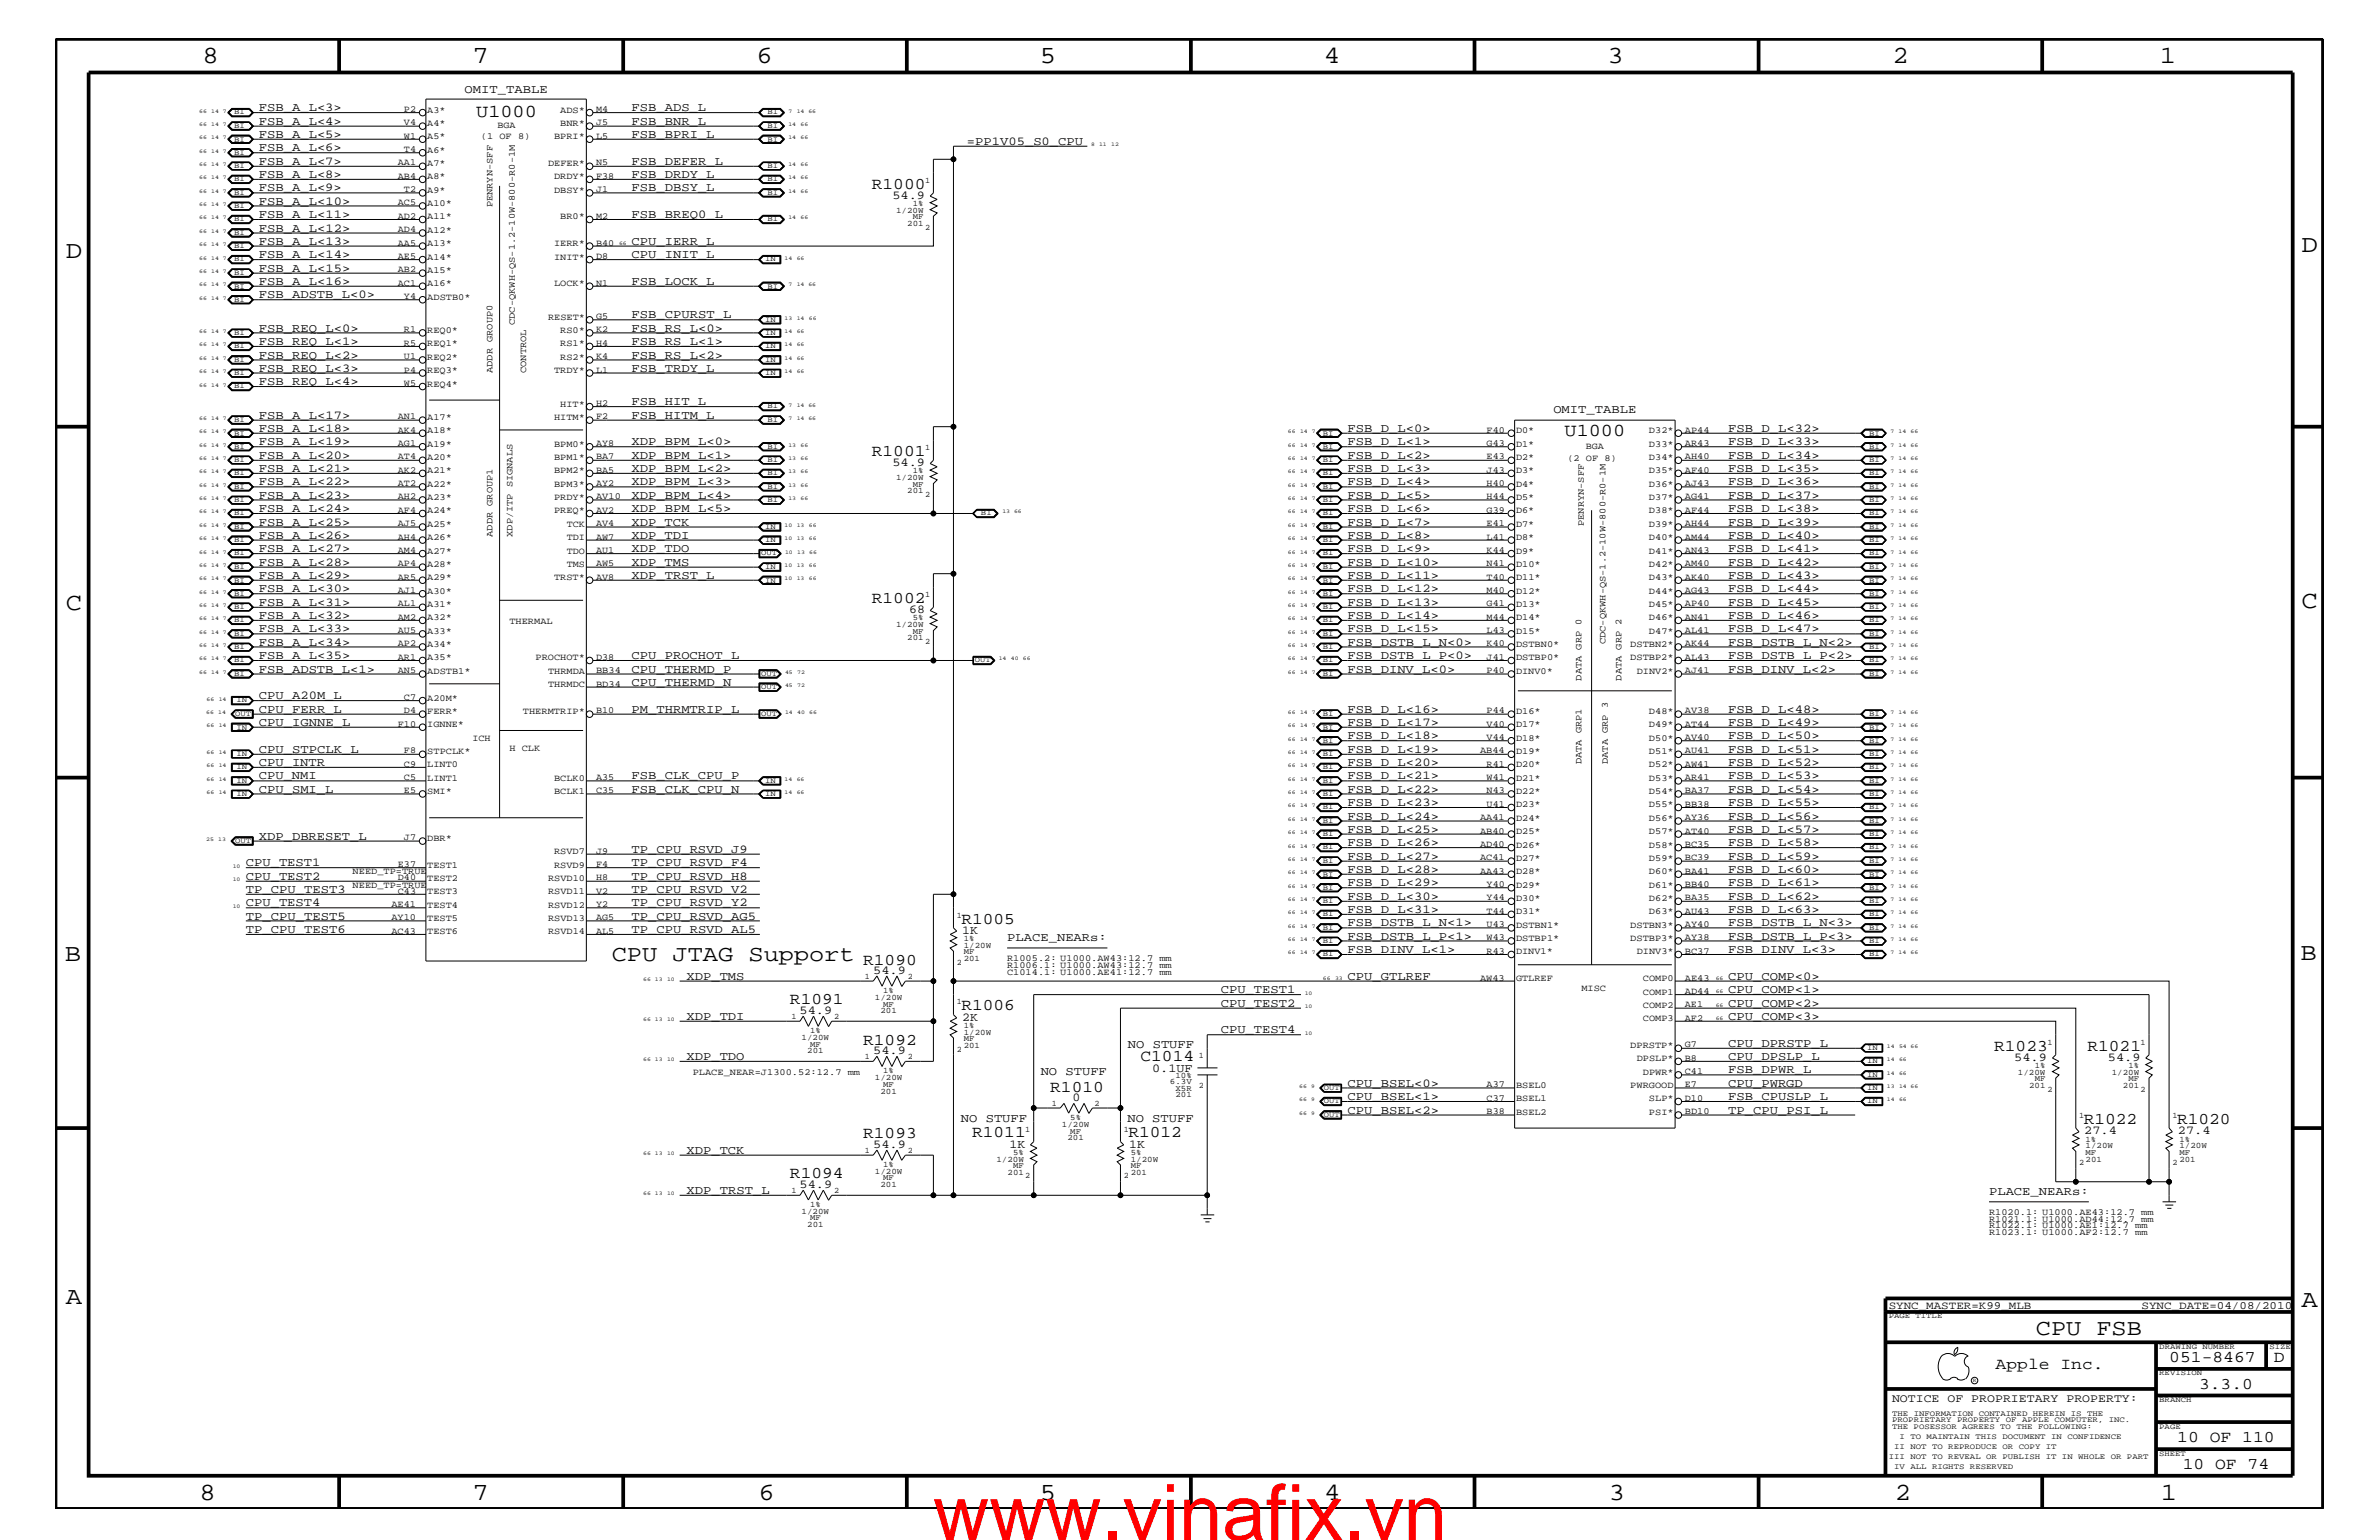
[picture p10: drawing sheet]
<svg xmlns="http://www.w3.org/2000/svg" width="432mm" height="279mm" viewBox="0 0 432 279" stroke-linecap="round" stroke-linejoin="round" font-family="sans-serif">
<defs><g id="words">
<text font-size="14.1" fill="#f00" x="169.3" y="279.4">www.vinafix.vn</text>
<g font-size="4.5">
<text x="36.7" y="11.5">8</text>
<text x="85.8" y="11.5">7</text>
<text x="137.3" y="11.5">6</text>
<text x="188.7" y="11.5">5</text>
<text x="240.3" y="11.5">4</text>
<text x="291.8" y="11.5">3</text>
<text x="343.5" y="11.5">2</text>
<text x="392" y="11.5">1</text>
<text x="11.9" y="46.8">D</text>
<text x="417.7" y="45.7">D</text>
<text x="11.9" y="110.6">C</text>
<text x="417.7" y="110.3">C</text>
<text x="11.8" y="174.3">B</text>
<text x="417.6" y="174.2">B</text>
<text x="11.9" y="236.7">A</text>
<text x="417.7" y="237.1">A</text>
<text x="36.2" y="272.1">8</text>
<text x="85.8" y="272.1">7</text>
<text x="137.7" y="272.1">6</text>
<text x="188.7" y="272.1">5</text>
<text x="240.4" y="272.1">4</text>
<text x="292" y="272.1">3</text>
<text x="343.9" y="272.1">2</text>
<text x="392.2" y="272.1">1</text>
</g>
<g font-size="4.1">
<text x="111" y="174.4">CPU JTAG Support</text>
<text x="369.5" y="242.3">CPU FSB</text>
</g>
<g font-size="3.3">
<text x="86.4" y="21.3">U1000</text>
<text x="284" y="79.2">U1000</text>
</g>
<g font-size="3">
<text x="158.2" y="34.2">R1000</text>
<text x="158.2" y="82.7">R1001</text>
<text x="158.2" y="109.4">R1002</text>
<text x="174.5" y="167.6">R1005</text>
<text x="156.7" y="175">R1090</text>
<text x="143.4" y="182.2">R1091</text>
<text x="174.5" y="183.3">R1006</text>
<text x="156.7" y="189.5">R1092</text>
<text x="361.9" y="190.6">R1023</text>
<text x="378.9" y="190.6">R1021</text>
<text x="207" y="192.6">C1014</text>
<text x="190.6" y="198.1">R1010</text>
<text x="378.2" y="204">R1022</text>
<text x="395.1" y="204">R1020</text>
<text x="156.7" y="206.5">R1093</text>
<text x="176.4" y="206.4">R1011</text>
<text x="204.8" y="206.4">R1012</text>
<text x="143.4" y="213.8">R1094</text>
<text x="362.2" y="248.4">Apple Inc.</text>
<text x="393.7" y="247.1">051-8467</text>
<text x="399.2" y="252">3.3.0</text>
<text x="412.7" y="247.1">D</text>
<text x="395.2" y="261.6">10 OF 110</text>
<text x="396.2" y="266.6">10 OF 74</text>
</g>
<g font-size="2.2">
<text x="84.3" y="16.8">OMIT_TABLE</text>
<text x="47" y="22.6">FSB_A_L&lt;4&gt;</text>
<text x="47" y="20.2">FSB_A_L&lt;3&gt;</text>
<text x="114.6" y="20.2">FSB_ADS_L</text>
<text x="114.6" y="22.6">FSB_BNR_L</text>
<text x="47" y="29.9">FSB_A_L&lt;7&gt;</text>
<text x="47" y="27.5">FSB_A_L&lt;6&gt;</text>
<text x="47" y="25">FSB_A_L&lt;5&gt;</text>
<text x="114.6" y="29.9">FSB_DEFER_L</text>
<text x="114.6" y="25">FSB_BPRI_L</text>
<text x="175.5" y="26.3">=PP1V05_S0_CPU</text>
<text x="47" y="32.3">FSB_A_L&lt;8&gt;</text>
<text x="47" y="34.7">FSB_A_L&lt;9&gt;</text>
<text x="114.6" y="34.7">FSB_DBSY_L</text>
<text x="114.6" y="32.3">FSB_DRDY_L</text>
<text x="47" y="37.2">FSB_A_L&lt;10&gt;</text>
<text x="47" y="39.6">FSB_A_L&lt;11&gt;</text>
<text x="114.6" y="39.6">FSB_BREQ0_L</text>
<text x="162" y="36.1">54.9</text>
<text x="47" y="42">FSB_A_L&lt;12&gt;</text>
<text x="47" y="44.4">FSB_A_L&lt;13&gt;</text>
<text x="47" y="46.8">FSB_A_L&lt;14&gt;</text>
<text x="114.6" y="44.4">CPU_IERR_L</text>
<text x="114.6" y="46.8">CPU_INIT_L</text>
<text x="47" y="49.3">FSB_A_L&lt;15&gt;</text>
<text x="47" y="51.7">FSB_A_L&lt;16&gt;</text>
<text x="114.6" y="51.7">FSB_LOCK_L</text>
<text x="47" y="54.1">FSB_ADSTB_L&lt;0&gt;</text>
<text x="114.6" y="57.8">FSB_CPURST_L</text>
<text x="47" y="65.1">FSB_REQ_L&lt;2&gt;</text>
<text x="47" y="62.6">FSB_REQ_L&lt;1&gt;</text>
<text x="47" y="60.2">FSB_REQ_L&lt;0&gt;</text>
<text x="114.6" y="62.6">FSB_RS_L&lt;1&gt;</text>
<text x="114.6" y="65.1">FSB_RS_L&lt;2&gt;</text>
<text x="114.6" y="60.2">FSB_RS_L&lt;0&gt;</text>
<text x="47" y="67.5">FSB_REQ_L&lt;3&gt;</text>
<text x="47" y="69.9">FSB_REQ_L&lt;4&gt;</text>
<text x="114.6" y="67.5">FSB_TRDY_L</text>
<text x="47" y="76">FSB_A_L&lt;17&gt;</text>
<text x="114.6" y="76">FSB_HITM_L</text>
<text x="114.6" y="73.5">FSB_HIT_L</text>
<text x="281.9" y="75">OMIT_TABLE</text>
<text x="47" y="80.8">FSB_A_L&lt;19&gt;</text>
<text x="47" y="83.3">FSB_A_L&lt;20&gt;</text>
<text x="47" y="78.3">FSB_A_L&lt;18&gt;</text>
<text x="114.6" y="83.3">XDP_BPM_L&lt;1&gt;</text>
<text x="114.6" y="80.8">XDP_BPM_L&lt;0&gt;</text>
<text x="244.6" y="83.3">FSB_D_L&lt;2&gt;</text>
<text x="244.6" y="80.8">FSB_D_L&lt;1&gt;</text>
<text x="244.6" y="78.3">FSB_D_L&lt;0&gt;</text>
<text x="313.7" y="83.3">FSB_D_L&lt;34&gt;</text>
<text x="313.7" y="80.8">FSB_D_L&lt;33&gt;</text>
<text x="313.7" y="78.3">FSB_D_L&lt;32&gt;</text>
<text x="47" y="85.6">FSB_A_L&lt;21&gt;</text>
<text x="47" y="88.1">FSB_A_L&lt;22&gt;</text>
<text x="114.6" y="85.6">XDP_BPM_L&lt;2&gt;</text>
<text x="114.6" y="88.1">XDP_BPM_L&lt;3&gt;</text>
<text x="162" y="84.5">54.9</text>
<text x="244.6" y="88.1">FSB_D_L&lt;4&gt;</text>
<text x="244.6" y="85.6">FSB_D_L&lt;3&gt;</text>
<text x="313.7" y="88.1">FSB_D_L&lt;36&gt;</text>
<text x="313.7" y="85.6">FSB_D_L&lt;35&gt;</text>
<text x="47" y="90.5">FSB_A_L&lt;23&gt;</text>
<text x="47" y="95.4">FSB_A_L&lt;25&gt;</text>
<text x="47" y="92.9">FSB_A_L&lt;24&gt;</text>
<text x="114.6" y="90.5">XDP_BPM_L&lt;4&gt;</text>
<text x="114.6" y="92.9">XDP_BPM_L&lt;5&gt;</text>
<text x="114.6" y="95.4">XDP_TCK</text>
<text x="244.6" y="95.4">FSB_D_L&lt;7&gt;</text>
<text x="244.6" y="92.9">FSB_D_L&lt;6&gt;</text>
<text x="244.6" y="90.5">FSB_D_L&lt;5&gt;</text>
<text x="313.7" y="95.4">FSB_D_L&lt;39&gt;</text>
<text x="313.7" y="92.9">FSB_D_L&lt;38&gt;</text>
<text x="313.7" y="90.5">FSB_D_L&lt;37&gt;</text>
<text x="47" y="100.2">FSB_A_L&lt;27&gt;</text>
<text x="47" y="97.7">FSB_A_L&lt;26&gt;</text>
<text x="114.6" y="97.7">XDP_TDI</text>
<text x="114.6" y="100.2">XDP_TDO</text>
<text x="244.6" y="97.7">FSB_D_L&lt;8&gt;</text>
<text x="244.6" y="100.2">FSB_D_L&lt;9&gt;</text>
<text x="313.7" y="100.2">FSB_D_L&lt;41&gt;</text>
<text x="313.7" y="97.7">FSB_D_L&lt;40&gt;</text>
<text x="47" y="102.6">FSB_A_L&lt;28&gt;</text>
<text x="47" y="105">FSB_A_L&lt;29&gt;</text>
<text x="47" y="107.5">FSB_A_L&lt;30&gt;</text>
<text x="114.6" y="102.6">XDP_TMS</text>
<text x="114.6" y="105">XDP_TRST_L</text>
<text x="244.6" y="105">FSB_D_L&lt;11&gt;</text>
<text x="244.6" y="102.6">FSB_D_L&lt;10&gt;</text>
<text x="244.6" y="107.5">FSB_D_L&lt;12&gt;</text>
<text x="313.7" y="107.5">FSB_D_L&lt;44&gt;</text>
<text x="313.7" y="105">FSB_D_L&lt;43&gt;</text>
<text x="313.7" y="102.6">FSB_D_L&lt;42&gt;</text>
<text x="47" y="112.3">FSB_A_L&lt;32&gt;</text>
<text x="47" y="109.9">FSB_A_L&lt;31&gt;</text>
<text x="165" y="111.2">68</text>
<text x="244.6" y="109.9">FSB_D_L&lt;13&gt;</text>
<text x="244.6" y="112.3">FSB_D_L&lt;14&gt;</text>
<text x="313.7" y="112.3">FSB_D_L&lt;46&gt;</text>
<text x="313.7" y="109.9">FSB_D_L&lt;45&gt;</text>
<text x="47" y="117.2">FSB_A_L&lt;34&gt;</text>
<text x="47" y="114.8">FSB_A_L&lt;33&gt;</text>
<text x="47" y="119.6">FSB_A_L&lt;35&gt;</text>
<text x="114.6" y="119.6">CPU_PROCHOT_L</text>
<text x="244.6" y="119.6">FSB_DSTB_L_P&lt;0&gt;</text>
<text x="244.6" y="117.2">FSB_DSTB_L_N&lt;0&gt;</text>
<text x="244.6" y="114.8">FSB_D_L&lt;15&gt;</text>
<text x="313.7" y="119.6">FSB_DSTB_L_P&lt;2&gt;</text>
<text x="313.7" y="117.2">FSB_DSTB_L_N&lt;2&gt;</text>
<text x="313.7" y="114.8">FSB_D_L&lt;47&gt;</text>
<text x="47" y="122">FSB_ADSTB_L&lt;1&gt;</text>
<text x="114.6" y="124.4">CPU_THERMD_N</text>
<text x="114.6" y="122">CPU_THERMD_P</text>
<text x="244.6" y="122">FSB_DINV_L&lt;0&gt;</text>
<text x="313.7" y="122">FSB_DINV_L&lt;2&gt;</text>
<text x="47" y="129.3">CPU_FERR_L</text>
<text x="47" y="126.9">CPU_A20M_L</text>
<text x="47" y="131.7">CPU_IGNNE_L</text>
<text x="114.6" y="129.3">PM_THRMTRIP_L</text>
<text x="244.6" y="131.7">FSB_D_L&lt;17&gt;</text>
<text x="244.6" y="129.3">FSB_D_L&lt;16&gt;</text>
<text x="313.7" y="131.7">FSB_D_L&lt;49&gt;</text>
<text x="313.7" y="129.3">FSB_D_L&lt;48&gt;</text>
<text x="47" y="136.6">CPU_STPCLK_L</text>
<text x="244.6" y="136.6">FSB_D_L&lt;19&gt;</text>
<text x="244.6" y="134.1">FSB_D_L&lt;18&gt;</text>
<text x="313.7" y="136.6">FSB_D_L&lt;51&gt;</text>
<text x="313.7" y="134.1">FSB_D_L&lt;50&gt;</text>
<text x="47" y="139">CPU_INTR</text>
<text x="47" y="141.4">CPU_NMI</text>
<text x="47" y="143.9">CPU_SMI_L</text>
<text x="114.6" y="143.9">FSB_CLK_CPU_N</text>
<text x="114.6" y="141.4">FSB_CLK_CPU_P</text>
<text x="244.6" y="143.9">FSB_D_L&lt;22&gt;</text>
<text x="244.6" y="141.4">FSB_D_L&lt;21&gt;</text>
<text x="244.6" y="139">FSB_D_L&lt;20&gt;</text>
<text x="313.7" y="143.9">FSB_D_L&lt;54&gt;</text>
<text x="313.7" y="141.4">FSB_D_L&lt;53&gt;</text>
<text x="313.7" y="139">FSB_D_L&lt;52&gt;</text>
<text x="244.6" y="148.7">FSB_D_L&lt;24&gt;</text>
<text x="244.6" y="146.2">FSB_D_L&lt;23&gt;</text>
<text x="313.7" y="148.7">FSB_D_L&lt;56&gt;</text>
<text x="313.7" y="146.2">FSB_D_L&lt;55&gt;</text>
<text x="47" y="152.3">XDP_DBRESET_L</text>
<text x="114.6" y="154.7">TP_CPU_RSVD_J9</text>
<text x="244.6" y="156">FSB_D_L&lt;27&gt;</text>
<text x="244.6" y="153.5">FSB_D_L&lt;26&gt;</text>
<text x="244.6" y="151.1">FSB_D_L&lt;25&gt;</text>
<text x="313.7" y="156">FSB_D_L&lt;59&gt;</text>
<text x="313.7" y="153.5">FSB_D_L&lt;58&gt;</text>
<text x="313.7" y="151.1">FSB_D_L&lt;57&gt;</text>
<text x="44.6" y="157.2">CPU_TEST1</text>
<text x="44.6" y="159.6">CPU_TEST2</text>
<text x="44.6" y="162">TP_CPU_TEST3</text>
<text x="114.6" y="157.2">TP_CPU_RSVD_F4</text>
<text x="114.6" y="162">TP_CPU_RSVD_V2</text>
<text x="114.6" y="159.6">TP_CPU_RSVD_H8</text>
<text x="244.6" y="160.8">FSB_D_L&lt;29&gt;</text>
<text x="244.6" y="158.4">FSB_D_L&lt;28&gt;</text>
<text x="313.7" y="160.8">FSB_D_L&lt;61&gt;</text>
<text x="313.7" y="158.4">FSB_D_L&lt;60&gt;</text>
<text x="44.6" y="164.5">CPU_TEST4</text>
<text x="44.6" y="166.9">TP_CPU_TEST5</text>
<text x="114.6" y="164.5">TP_CPU_RSVD_Y2</text>
<text x="114.6" y="166.9">TP_CPU_RSVD_AG5</text>
<text x="244.6" y="165.6">FSB_D_L&lt;31&gt;</text>
<text x="244.6" y="163.3">FSB_D_L&lt;30&gt;</text>
<text x="313.7" y="165.6">FSB_D_L&lt;63&gt;</text>
<text x="313.7" y="163.3">FSB_D_L&lt;62&gt;</text>
<text x="44.6" y="169.3">TP_CPU_TEST6</text>
<text x="114.6" y="169.3">TP_CPU_RSVD_AL5</text>
<text x="174.7" y="169.4">1K</text>
<text x="182.8" y="170.7">PLACE_NEARs:</text>
<text x="244.6" y="168.1">FSB_DSTB_L_N&lt;1&gt;</text>
<text x="244.6" y="172.9">FSB_DINV_L&lt;1&gt;</text>
<text x="244.6" y="170.5">FSB_DSTB_L_P&lt;1&gt;</text>
<text x="313.7" y="172.9">FSB_DINV_L&lt;3&gt;</text>
<text x="313.7" y="170.5">FSB_DSTB_L_P&lt;3&gt;</text>
<text x="313.7" y="168.1">FSB_DSTB_L_N&lt;3&gt;</text>
<text x="124.6" y="177.7">XDP_TMS</text>
<text x="158.5" y="176.7">54.9</text>
<text x="244.6" y="177.7">CPU_GTLREF</text>
<text x="313.7" y="177.7">CPU_COMP&lt;0&gt;</text>
<text x="124.6" y="185">XDP_TDI</text>
<text x="145.1" y="184">54.9</text>
<text x="174.7" y="185.2">2K</text>
<text x="221.6" y="180.2">CPU_TEST1</text>
<text x="221.6" y="182.7">CPU_TEST2</text>
<text x="313.7" y="180.2">CPU_COMP&lt;1&gt;</text>
<text x="313.7" y="185">CPU_COMP&lt;3&gt;</text>
<text x="313.7" y="182.7">CPU_COMP&lt;2&gt;</text>
<text x="158.5" y="191.2">54.9</text>
<text x="204.7" y="190.2">NO STUFF</text>
<text x="221.6" y="187.5">CPU_TEST4</text>
<text x="313.7" y="189.9">CPU_DPRSTP_L</text>
<text x="124.6" y="192.3">XDP_TDO</text>
<text x="188.9" y="195">NO STUFF</text>
<text x="209.1" y="194.4">0.1UF</text>
<text x="244.6" y="197.2">CPU_BSEL&lt;0&gt;</text>
<text x="313.7" y="192.3">CPU_DPSLP_L</text>
<text x="313.7" y="194.8">FSB_DPWR_L</text>
<text x="313.7" y="197.2">CPU_PWRGD</text>
<text x="365.6" y="192.5">54.9</text>
<text x="382.6" y="192.5">54.9</text>
<text x="174.4" y="203.5">NO STUFF</text>
<text x="194.7" y="199.8">0</text>
<text x="204.6" y="203.5">NO STUFF</text>
<text x="244.6" y="202">CPU_BSEL&lt;2&gt;</text>
<text x="244.6" y="199.6">CPU_BSEL&lt;1&gt;</text>
<text x="313.7" y="199.6">FSB_CPUSLP_L</text>
<text x="313.7" y="202">TP_CPU_PSI_L</text>
<text x="124.6" y="209.3">XDP_TCK</text>
<text x="158.5" y="208.2">54.9</text>
<text x="183.2" y="208.2">1K</text>
<text x="205" y="208.2">1K</text>
<text x="378.3" y="205.8">27.4</text>
<text x="395.3" y="205.8">27.4</text>
<text x="145.1" y="215.5">54.9</text>
<text x="124.6" y="216.6">XDP_TRST_L</text>
<text x="361" y="216.9">PLACE_NEARs:</text>
</g>
<text font-size="2.1" x="343.4" y="254.4">NOTICE OF PROPRIETARY PROPERTY:</text>
<g font-size="2">
<text x="342.8" y="237.4">SYNC_MASTER=K99_MLB</text>
<text x="388.7" y="237.4">SYNC_DATE=04/08/2010</text>
</g>
<g font-size="1.7">
<text x="73.3" y="22.7">V4</text>
<text x="73.3" y="20.3">P2</text>
<text x="77.6" y="22.9">A4*</text>
<text x="77.6" y="20.4">A3*</text>
<text x="90.3" y="23.2">BGA</text>
<text x="101.7" y="22.9">BNR*</text>
<text x="101.7" y="20.4">ADS*</text>
<text x="108.2" y="22.7">J5</text>
<text x="108.2" y="20.3">M4</text>
<text x="73.3" y="27.5">T4</text>
<text x="73.3" y="25.2">W1</text>
<text x="77.6" y="27.7">A6*</text>
<text x="77.6" y="25.3">A5*</text>
<text x="87.3" y="25.3">(1 OF 8)</text>
<text x="100.6" y="25.3">BPRI*</text>
<text x="108.2" y="25.2">L5</text>
<text x="72.2" y="30">AA1</text>
<text x="72.2" y="32.5">AB4</text>
<text x="73.3" y="34.8">T2</text>
<text x="77.6" y="30.2">A7*</text>
<text x="77.6" y="32.5">A8*</text>
<text x="77.6" y="35">A9*</text>
<text x="99.5" y="30.2">DEFER*</text>
<text x="100.6" y="35">DBSY*</text>
<text x="100.6" y="32.5">DRDY*</text>
<text x="108.2" y="32.5">F38</text>
<text x="108.2" y="30">N5</text>
<text x="108.2" y="34.8">J1</text>
<text x="72.2" y="39.7">AD2</text>
<text x="72.2" y="37.3">AC5</text>
<text x="77.6" y="39.8">A11*</text>
<text x="77.6" y="37.4">A10*</text>
<text x="89.4" y="37.6" transform="rotate(-90 89.4 37.6)">PENRYN-SFF</text>
<text x="101.7" y="39.8">BR0*</text>
<text x="108.2" y="39.7">M2</text>
<text x="72.2" y="47">AE5</text>
<text x="72.2" y="44.6">AA5</text>
<text x="72.2" y="42.1">AD4</text>
<text x="77.6" y="47.1">A14*</text>
<text x="77.6" y="44.6">A13*</text>
<text x="77.6" y="42.3">A12*</text>
<text x="100.6" y="44.6">IERR*</text>
<text x="100.6" y="47.1">INIT*</text>
<text x="108.2" y="47">D8</text>
<text x="108.2" y="44.6">B40</text>
<text x="72.2" y="49.4">AB2</text>
<text x="72.2" y="51.8">AC1</text>
<text x="77.6" y="49.6">A15*</text>
<text x="77.6" y="51.9">A16*</text>
<text x="100.6" y="51.9">LOCK*</text>
<text x="108.2" y="51.8">N1</text>
<text x="73.3" y="54.2">Y4</text>
<text x="77.6" y="54.4">ADSTB0*</text>
<text x="93.5" y="59" transform="rotate(-90 93.5 59)">CDC-QKWH-QS-1.2-10W-800-R0-1M</text>
<text x="99.5" y="58">RESET*</text>
<text x="108.2" y="57.9">G5</text>
<text x="73.3" y="65.1">U1</text>
<text x="73.3" y="60.3">R1</text>
<text x="73.3" y="62.8">R5</text>
<text x="77.6" y="65.3">REQ2*</text>
<text x="77.6" y="60.4">REQ0*</text>
<text x="77.6" y="62.9">REQ1*</text>
<text x="101.7" y="65.3">RS2*</text>
<text x="101.7" y="62.9">RS1*</text>
<text x="101.7" y="60.4">RS0*</text>
<text x="108.2" y="65.1">K4</text>
<text x="108.2" y="62.8">H4</text>
<text x="108.2" y="60.3">K2</text>
<text x="73.3" y="67.6">P4</text>
<text x="73.3" y="70">W5</text>
<text x="77.6" y="67.7">REQ3*</text>
<text x="77.6" y="70.1">REQ4*</text>
<text x="89.4" y="67.7" transform="rotate(-90 89.4 67.7)">ADDR GROUP0</text>
<text x="95.5" y="67.7" transform="rotate(-90 95.5 67.7)">CONTROL</text>
<text x="100.6" y="67.7">TRDY*</text>
<text x="108.2" y="67.6">L1</text>
<text x="72.2" y="76.1">AN1</text>
<text x="77.6" y="76.2">A17*</text>
<text x="100.6" y="76.2">HITM*</text>
<text x="101.7" y="73.8">HIT*</text>
<text x="108.2" y="73.7">H2</text>
<text x="108.2" y="76.1">F2</text>
<text x="72.2" y="78.5">AK4</text>
<text x="72.2" y="80.9">AG1</text>
<text x="72.2" y="83.3">AT4</text>
<text x="77.6" y="78.6">A18*</text>
<text x="77.6" y="81.1">A19*</text>
<text x="77.6" y="83.5">A20*</text>
<text x="100.6" y="81.1">BPM0*</text>
<text x="100.6" y="83.5">BPM1*</text>
<text x="108.2" y="80.9">AY8</text>
<text x="108.2" y="83.3">BA7</text>
<text x="269.8" y="83.3">E43</text>
<text x="269.8" y="80.9">G43</text>
<text x="269.8" y="78.5">F40</text>
<text x="275.2" y="83.5">D2*</text>
<text x="275.2" y="81.1">D1*</text>
<text x="275.2" y="78.6">D0*</text>
<text x="284.5" y="83.6">(2 OF 8)</text>
<text x="287.8" y="81.4">BGA</text>
<text x="299.3" y="83.5">D34*</text>
<text x="299.3" y="81.1">D33*</text>
<text x="299.3" y="78.6">D32*</text>
<text x="305.8" y="83.3">AH40</text>
<text x="305.8" y="80.9">AR43</text>
<text x="305.8" y="78.5">AP44</text>
<text x="72.2" y="85.8">AK2</text>
<text x="72.2" y="88.2">AT2</text>
<text x="77.6" y="85.9">A21*</text>
<text x="77.6" y="88.3">A22*</text>
<text x="100.6" y="85.9">BPM2*</text>
<text x="100.6" y="88.3">BPM3*</text>
<text x="108.2" y="85.8">BA5</text>
<text x="108.2" y="88.2">AY2</text>
<text x="269.8" y="88.2">H40</text>
<text x="269.8" y="85.8">J43</text>
<text x="275.2" y="88.3">D4*</text>
<text x="275.2" y="85.9">D3*</text>
<text x="299.3" y="88.3">D36*</text>
<text x="299.3" y="85.9">D35*</text>
<text x="305.8" y="88.2">AJ43</text>
<text x="305.8" y="85.8">AF40</text>
<text x="72.2" y="90.6">AH2</text>
<text x="72.2" y="93.1">AF4</text>
<text x="72.2" y="95.4">AJ5</text>
<text x="77.6" y="90.7">A23*</text>
<text x="77.6" y="93.2">A24*</text>
<text x="77.6" y="95.6">A25*</text>
<text x="100.6" y="93.2">PREQ*</text>
<text x="100.6" y="90.7">PRDY*</text>
<text x="102.9" y="95.6">TCK</text>
<text x="108.2" y="95.4">AV4</text>
<text x="108.2" y="90.6">AV10</text>
<text x="108.2" y="93.1">AV2</text>
<text x="269.8" y="95.4">E41</text>
<text x="269.8" y="93.1">G39</text>
<text x="269.8" y="90.6">H44</text>
<text x="275.2" y="95.6">D7*</text>
<text x="275.2" y="93.2">D6*</text>
<text x="275.2" y="90.7">D5*</text>
<text x="287.4" y="95.4" transform="rotate(-90 287.4 95.4)">PENRYN-SFF</text>
<text x="299.3" y="95.6">D39*</text>
<text x="299.3" y="93.2">D38*</text>
<text x="299.3" y="90.7">D37*</text>
<text x="305.8" y="95.4">AH44</text>
<text x="305.8" y="93.1">AF44</text>
<text x="305.8" y="90.6">AG41</text>
<text x="72.2" y="97.9">AH4</text>
<text x="72.2" y="100.4">AM4</text>
<text x="77.6" y="98">A26*</text>
<text x="77.6" y="100.4">A27*</text>
<text x="89.4" y="97.4" transform="rotate(-90 89.4 97.4)">ADDR GROUP1</text>
<text x="93" y="97.4" transform="rotate(-90 93 97.4)">XDP/ITP SIGNALS</text>
<text x="102.9" y="100.4">TDO</text>
<text x="102.9" y="98">TDI</text>
<text x="108.2" y="100.4">AU1</text>
<text x="108.2" y="97.9">AW7</text>
<text x="269.8" y="97.9">L41</text>
<text x="269.8" y="100.4">K44</text>
<text x="275.2" y="98">D8*</text>
<text x="275.2" y="100.4">D9*</text>
<text x="299.3" y="100.4">D41*</text>
<text x="299.3" y="98">D40*</text>
<text x="305.8" y="97.9">AM44</text>
<text x="305.8" y="100.4">AN43</text>
<text x="72.2" y="107.6">AJ1</text>
<text x="72.2" y="102.7">AP4</text>
<text x="72.2" y="105.2">AR5</text>
<text x="77.6" y="107.7">A30*</text>
<text x="77.6" y="102.9">A28*</text>
<text x="77.6" y="105.3">A29*</text>
<text x="100.6" y="105.3">TRST*</text>
<text x="102.9" y="102.9">TMS</text>
<text x="108.2" y="105.2">AV8</text>
<text x="108.2" y="102.7">AW5</text>
<text x="269.8" y="105.2">T40</text>
<text x="269.8" y="102.7">N41</text>
<text x="269.8" y="107.6">M40</text>
<text x="275.2" y="105.3">D11*</text>
<text x="275.2" y="102.9">D10*</text>
<text x="275.2" y="107.7">D12*</text>
<text x="299.3" y="107.7">D44*</text>
<text x="299.3" y="105.3">D43*</text>
<text x="299.3" y="102.9">D42*</text>
<text x="305.8" y="107.6">AG43</text>
<text x="305.8" y="105.2">AK40</text>
<text x="305.8" y="102.7">AM40</text>
<text x="72.2" y="110">AL1</text>
<text x="72.2" y="112.5">AM2</text>
<text x="77.6" y="110.2">A31*</text>
<text x="77.6" y="112.6">A32*</text>
<text x="92.5" y="113.1">THERMAL</text>
<text x="269.8" y="110">G41</text>
<text x="269.8" y="112.5">M44</text>
<text x="275.2" y="112.6">D14*</text>
<text x="275.2" y="110.2">D13*</text>
<text x="299.3" y="112.6">D46*</text>
<text x="299.3" y="110.2">D45*</text>
<text x="305.8" y="112.5">AN41</text>
<text x="305.8" y="110">AP40</text>
<text x="72.2" y="117.3">AP2</text>
<text x="72.2" y="119.7">AR1</text>
<text x="72.2" y="114.8">AU5</text>
<text x="77.6" y="117.4">A34*</text>
<text x="77.6" y="119.8">A35*</text>
<text x="77.6" y="115">A33*</text>
<text x="97.2" y="119.8">PROCHOT*</text>
<text x="108.2" y="119.7">D38</text>
<text x="269.8" y="119.7">J41</text>
<text x="269.8" y="117.3">K40</text>
<text x="269.8" y="114.8">L43</text>
<text x="275.2" y="119.8">DSTBP0*</text>
<text x="275.2" y="117.4">DSTBN0*</text>
<text x="275.2" y="115">D15*</text>
<text x="291.4" y="116.9" transform="rotate(-90 291.4 116.9)">CDC-QKWH-QS-1.2-10W-800-R0-1M</text>
<text x="295.9" y="119.8">DSTBP2*</text>
<text x="295.9" y="117.4">DSTBN2*</text>
<text x="299.3" y="115">D47*</text>
<text x="305.8" y="119.7">AL43</text>
<text x="305.8" y="117.3">AK44</text>
<text x="305.8" y="114.8">AL41</text>
<text x="72.2" y="122.1">AN5</text>
<text x="77.6" y="122.3">ADSTB1*</text>
<text x="99.5" y="122.3">THRMDA</text>
<text x="99.5" y="124.7">THRMDC</text>
<text x="108.2" y="122.1">BB34</text>
<text x="108.2" y="124.6">BD34</text>
<text x="269.8" y="122.1">P40</text>
<text x="275.2" y="122.3">DINV0*</text>
<text x="287" y="123.5" transform="rotate(-90 287 123.5)">DATA GRP 0</text>
<text x="294.3" y="123.5" transform="rotate(-90 294.3 123.5)">DATA GRP 2</text>
<text x="297.1" y="122.3">DINV2*</text>
<text x="305.8" y="122.1">AJ41</text>
<text x="72.2" y="131.9">F10</text>
<text x="73.3" y="127">C7</text>
<text x="73.3" y="129.4">D4</text>
<text x="77.6" y="127.1">A20M*</text>
<text x="77.6" y="131.9">IGNNE*</text>
<text x="77.6" y="129.6">FERR*</text>
<text x="94.9" y="129.6">THERMTRIP*</text>
<text x="108.2" y="129.4">B10</text>
<text x="269.8" y="131.9">V40</text>
<text x="269.8" y="129.4">P44</text>
<text x="275.2" y="131.9">D17*</text>
<text x="275.2" y="129.6">D16*</text>
<text x="299.3" y="131.9">D49*</text>
<text x="299.3" y="129.6">D48*</text>
<text x="305.8" y="131.9">AT44</text>
<text x="305.8" y="129.4">AV38</text>
<text x="73.3" y="136.7">F8</text>
<text x="77.6" y="136.8">STPCLK*</text>
<text x="85.8" y="134.4">ICH</text>
<text x="92.5" y="136.2">H CLK</text>
<text x="268.6" y="136.7">AB44</text>
<text x="269.8" y="134.2">V44</text>
<text x="275.2" y="136.8">D19*</text>
<text x="275.2" y="134.4">D18*</text>
<text x="299.3" y="136.8">D51*</text>
<text x="299.3" y="134.4">D50*</text>
<text x="305.8" y="136.7">AU41</text>
<text x="305.8" y="134.2">AV40</text>
<text x="73.3" y="141.5">C5</text>
<text x="73.3" y="139.1">C9</text>
<text x="73.3" y="144">E5</text>
<text x="77.6" y="139.2">LINT0</text>
<text x="77.6" y="141.7">LINT1</text>
<text x="100.6" y="141.7">BCLK0</text>
<text x="108.2" y="144">C35</text>
<text x="108.2" y="141.5">A35</text>
<text x="269.8" y="144">N43</text>
<text x="269.8" y="141.5">W41</text>
<text x="269.8" y="139.1">R41</text>
<text x="275.2" y="141.7">D21*</text>
<text x="275.2" y="139.2">D20*</text>
<text x="287" y="138.6" transform="rotate(-90 287 138.6)">DATA GRP1</text>
<text x="291.8" y="138.6" transform="rotate(-90 291.8 138.6)">DATA GRP 3</text>
<text x="299.3" y="141.7">D53*</text>
<text x="299.3" y="139.2">D52*</text>
<text x="305.8" y="144">BA37</text>
<text x="305.8" y="141.5">AR41</text>
<text x="305.8" y="139.1">AW41</text>
<text x="77.6" y="144">SMI*</text>
<text x="100.6" y="144">BCLK1</text>
<text x="268.6" y="148.8">AA41</text>
<text x="269.8" y="146.4">U41</text>
<text x="275.2" y="149">D24*</text>
<text x="275.2" y="146.5">D23*</text>
<text x="275.2" y="144">D22*</text>
<text x="299.3" y="149">D56*</text>
<text x="299.3" y="146.5">D55*</text>
<text x="299.3" y="144">D54*</text>
<text x="305.8" y="148.8">AY36</text>
<text x="305.8" y="146.4">BB38</text>
<text x="73.3" y="152.4">J7</text>
<text x="77.6" y="152.6">DBR*</text>
<text x="100.6" y="155">RSVD7</text>
<text x="108.2" y="154.9">J9</text>
<text x="268.6" y="153.7">AD40</text>
<text x="268.6" y="151.2">AB40</text>
<text x="275.2" y="153.8">D26*</text>
<text x="275.2" y="151.3">D25*</text>
<text x="299.3" y="153.8">D58*</text>
<text x="299.3" y="151.3">D57*</text>
<text x="305.8" y="153.7">BC35</text>
<text x="305.8" y="151.2">AT40</text>
<text x="64" y="158.6">NEED_TP=TRUE</text>
<text x="64" y="161.1">NEED_TP=TRUE</text>
<text x="72.2" y="157.3">E37</text>
<text x="72.2" y="159.7">D40</text>
<text x="77.6" y="157.4">TEST1</text>
<text x="77.6" y="159.9">TEST2</text>
<text x="99.5" y="159.9">RSVD10</text>
<text x="100.6" y="157.4">RSVD9</text>
<text x="108.2" y="157.3">F4</text>
<text x="108.2" y="159.7">H8</text>
<text x="268.6" y="156.1">AC41</text>
<text x="268.6" y="158.5">AA43</text>
<text x="269.8" y="160.9">Y40</text>
<text x="275.2" y="156.2">D27*</text>
<text x="275.2" y="161.1">D29*</text>
<text x="275.2" y="158.6">D28*</text>
<text x="299.3" y="161.1">D61*</text>
<text x="299.3" y="158.6">D60*</text>
<text x="299.3" y="156.2">D59*</text>
<text x="305.8" y="160.9">BB40</text>
<text x="305.8" y="158.5">BA41</text>
<text x="305.8" y="156.1">BC39</text>
<text x="71" y="164.5">AE41</text>
<text x="71" y="167">AY10</text>
<text x="72.2" y="162.2">C43</text>
<text x="77.6" y="162.2">TEST3</text>
<text x="77.6" y="167.1">TEST5</text>
<text x="77.6" y="164.7">TEST4</text>
<text x="99.5" y="162.2">RSVD11</text>
<text x="99.5" y="164.7">RSVD12</text>
<text x="99.5" y="167.1">RSVD13</text>
<text x="108.2" y="167">AG5</text>
<text x="108.2" y="162.2">V2</text>
<text x="108.2" y="164.5">Y2</text>
<text x="269.8" y="165.8">T44</text>
<text x="269.8" y="163.4">Y44</text>
<text x="275.2" y="165.9">D31*</text>
<text x="275.2" y="163.5">D30*</text>
<text x="299.3" y="165.9">D63*</text>
<text x="299.3" y="163.5">D62*</text>
<text x="305.8" y="165.8">AU43</text>
<text x="305.8" y="163.4">BA35</text>
<text x="71" y="169.4">AC43</text>
<text x="77.6" y="169.5">TEST6</text>
<text x="99.5" y="169.5">RSVD14</text>
<text x="108.2" y="169.4">AL5</text>
<text x="269.8" y="168.2">U43</text>
<text x="269.8" y="173.1">R43</text>
<text x="269.8" y="170.6">W43</text>
<text x="275.2" y="168.3">DSTBN1*</text>
<text x="275.2" y="173.2">DINV1*</text>
<text x="275.2" y="170.7">DSTBP1*</text>
<text x="295.9" y="170.7">DSTBP3*</text>
<text x="295.9" y="168.3">DSTBN3*</text>
<text x="297.1" y="173.2">DINV3*</text>
<text x="305.8" y="170.6">AY38</text>
<text x="305.8" y="168.2">AY40</text>
<text x="305.8" y="173.1">BC37</text>
<text x="182.8" y="176.8">C1014.1: U1000.AE41:12.7 mm</text>
<text x="182.8" y="175.6">R1006.1: U1000.AW43:12.7 mm</text>
<text x="182.8" y="174.4">R1005.2: U1000.AW43:12.7 mm</text>
<text x="268.6" y="177.9">AW43</text>
<text x="275.2" y="178">GTLREF</text>
<text x="287" y="179.9">MISC</text>
<text x="298.2" y="178">COMP0</text>
<text x="305.8" y="177.9">AE43</text>
<text x="298.2" y="185.3">COMP3</text>
<text x="298.2" y="182.9">COMP2</text>
<text x="298.2" y="180.5">COMP1</text>
<text x="305.8" y="180.4">AD44</text>
<text x="305.8" y="185.2">AF2</text>
<text x="305.8" y="182.7">AE1</text>
<text x="295.9" y="190.2">DPRSTP*</text>
<text x="305.8" y="190">G7</text>
<text x="125.7" y="195">PLACE_NEAR=J1300.52:12.7 mm</text>
<text x="269.8" y="197.3">A37</text>
<text x="275.2" y="197.4">BSEL0</text>
<text x="295.9" y="197.4">PWRGOOD</text>
<text x="297.1" y="192.6">DPSLP*</text>
<text x="298.2" y="195">DPWR*</text>
<text x="305.8" y="197.3">E7</text>
<text x="305.8" y="192.5">B8</text>
<text x="305.8" y="194.8">C41</text>
<text x="269.8" y="202.1">B38</text>
<text x="269.8" y="199.8">C37</text>
<text x="275.2" y="202.3">BSEL2</text>
<text x="275.2" y="199.8">BSEL1</text>
<text x="299.3" y="199.8">SLP*</text>
<text x="299.3" y="202.3">PSI*</text>
<text x="305.8" y="202.1">BD10</text>
<text x="305.8" y="199.8">D10</text>
<text x="361" y="220.4">R1020.1: U1000.AE43:12.7 mm</text>
<text x="361" y="221.7">R1021.1: U1000.AD44:12.7 mm</text>
<text x="361" y="222.9">R1022.1: U1000.AE1:12.7 mm</text>
<text x="361" y="224.1">R1023.1: U1000.AF2:12.7 mm</text>
</g>
<g font-size="1.5">
<text x="167.9" y="33.1">1</text>
<text x="162.6" y="38.6">1/20W</text>
<text x="164.7" y="41">201</text>
<text x="165.7" y="37.4">1%</text>
<text x="165.7" y="39.8">MF</text>
<text x="167.9" y="41.7">2</text>
<text x="167.9" y="81.6">1</text>
<text x="162.6" y="87.1">1/20W</text>
<text x="164.7" y="89.5">201</text>
<text x="165.7" y="85.9">1%</text>
<text x="165.7" y="88.3">MF</text>
<text x="167.9" y="90.1">2</text>
<text x="162.6" y="113.7">1/20W</text>
<text x="165.7" y="112.6">5%</text>
<text x="167.9" y="108.3">1</text>
<text x="164.7" y="116.2">201</text>
<text x="165.7" y="115">MF</text>
<text x="167.9" y="116.8">2</text>
<text x="173.7" y="166.5">1</text>
<text x="174.9" y="170.7">1%</text>
<text x="174.9" y="172">1/20W</text>
<text x="174.9" y="173.2">MF</text>
<text x="157" y="177.7">1</text>
<text x="164.8" y="177.7">2</text>
<text x="173.7" y="175">2</text>
<text x="174.9" y="174.4">201</text>
<text x="143.7" y="184.9">1</text>
<text x="151.4" y="184.9">2</text>
<text x="158.8" y="181.4">1/20W</text>
<text x="159.8" y="183.8">201</text>
<text x="160.3" y="180.2">1%</text>
<text x="160.3" y="182.7">MF</text>
<text x="173.7" y="182.2">1</text>
<text x="145.5" y="188.7">1/20W</text>
<text x="146.5" y="191.1">201</text>
<text x="147" y="187.5">1%</text>
<text x="147" y="189.9">MF</text>
<text x="173.7" y="190.8">2</text>
<text x="174.9" y="186.5">1%</text>
<text x="174.9" y="190.2">201</text>
<text x="174.9" y="187.7">1/20W</text>
<text x="174.9" y="188.9">MF</text>
<text x="217.6" y="192">1</text>
<text x="371.6" y="189.5">1</text>
<text x="388.5" y="189.5">1</text>
<text x="157" y="192.2">1</text>
<text x="158.8" y="195.9">1/20W</text>
<text x="160.3" y="194.8">1%</text>
<text x="160.3" y="197.2">MF</text>
<text x="164.8" y="192.2">2</text>
<text x="212.3" y="196.7">6.3V</text>
<text x="213.4" y="197.9">X5R</text>
<text x="213.4" y="195.6">10%</text>
<text x="217.6" y="197.4">2</text>
<text x="366.3" y="195">1/20W</text>
<text x="368.3" y="197.4">201</text>
<text x="369.3" y="193.7">1%</text>
<text x="369.3" y="196.2">MF</text>
<text x="383.3" y="195">1/20W</text>
<text x="385.3" y="197.4">201</text>
<text x="386.3" y="193.7">1%</text>
<text x="386.3" y="196.2">MF</text>
<text x="159.8" y="198.4">201</text>
<text x="190.9" y="200.7">1</text>
<text x="194.3" y="203.2">5%</text>
<text x="198.6" y="200.7">2</text>
<text x="213.4" y="199.1">201</text>
<text x="371.6" y="198.1">2</text>
<text x="377.4" y="202.9">1</text>
<text x="388.5" y="198.1">2</text>
<text x="394.3" y="202.9">1</text>
<text x="157" y="209.2">1</text>
<text x="164.8" y="209.2">2</text>
<text x="183.9" y="209.6">5%</text>
<text x="186.1" y="205.3">1</text>
<text x="192.7" y="204.4">1/20W</text>
<text x="193.8" y="206.9">201</text>
<text x="194.3" y="205.7">MF</text>
<text x="204" y="205.3">1</text>
<text x="205.2" y="209.6">5%</text>
<text x="378.5" y="207.1">1%</text>
<text x="378.5" y="208.3">1/20W</text>
<text x="378.5" y="209.6">MF</text>
<text x="395.6" y="207.1">1%</text>
<text x="395.6" y="208.3">1/20W</text>
<text x="395.6" y="209.6">MF</text>
<text x="158.8" y="213">1/20W</text>
<text x="159.8" y="215.3">201</text>
<text x="160.3" y="211.7">1%</text>
<text x="160.3" y="214.2">MF</text>
<text x="180.8" y="210.8">1/20W</text>
<text x="182.9" y="213.2">201</text>
<text x="183.9" y="211.9">MF</text>
<text x="186.1" y="213.8">2</text>
<text x="204" y="213.8">2</text>
<text x="205.2" y="213.2">201</text>
<text x="205.2" y="210.8">1/20W</text>
<text x="205.2" y="211.9">MF</text>
<text x="377.4" y="211.4">2</text>
<text x="378.5" y="210.8">201</text>
<text x="394.3" y="211.4">2</text>
<text x="395.6" y="210.8">201</text>
<text x="143.7" y="216.4">1</text>
<text x="145.5" y="220.2">1/20W</text>
<text x="147" y="221.4">MF</text>
<text x="147" y="219">1%</text>
<text x="151.4" y="216.4">2</text>
<text x="146.5" y="222.6">201</text>
</g>
<g font-size="1.4">
<text x="42.5" y="20.8">BI</text>
<text x="42.5" y="23.2">BI</text>
<text x="139.3" y="20.8">BI</text>
<text x="139.3" y="23.2">BI</text>
<text x="42.5" y="25.7">BI</text>
<text x="42.5" y="28.1">BI</text>
<text x="139.3" y="25.7">BI</text>
<text x="42.5" y="30.5">BI</text>
<text x="42.5" y="32.9">BI</text>
<text x="42.5" y="35.3">BI</text>
<text x="139.3" y="30.5">BI</text>
<text x="139.3" y="32.9">BI</text>
<text x="139.3" y="35.3">BI</text>
<text x="42.5" y="37.8">BI</text>
<text x="42.5" y="40.2">BI</text>
<text x="139.3" y="40.2">BI</text>
<text x="42.5" y="42.6">BI</text>
<text x="42.5" y="45.1">BI</text>
<text x="42.5" y="47.4">BI</text>
<text x="138.9" y="47.4">IN</text>
<text x="42.5" y="49.9">BI</text>
<text x="42.5" y="52.4">BI</text>
<text x="139.3" y="52.4">BI</text>
<text x="42.5" y="54.7">BI</text>
<text x="138.9" y="58.4">IN</text>
<text x="42.5" y="60.8">BI</text>
<text x="42.5" y="63.2">BI</text>
<text x="42.5" y="65.6">BI</text>
<text x="138.9" y="60.8">IN</text>
<text x="138.9" y="63.2">IN</text>
<text x="138.9" y="65.6">IN</text>
<text x="42.5" y="68.1">BI</text>
<text x="42.5" y="70.5">BI</text>
<text x="138.9" y="68.1">IN</text>
<text x="42.5" y="76.6">BI</text>
<text x="139.3" y="74.1">BI</text>
<text x="139.3" y="76.6">BI</text>
<text x="42.5" y="79">BI</text>
<text x="42.5" y="81.4">BI</text>
<text x="42.5" y="83.8">BI</text>
<text x="139.3" y="81.4">BI</text>
<text x="139.3" y="83.8">BI</text>
<text x="240.1" y="79">BI</text>
<text x="240.1" y="81.4">BI</text>
<text x="240.1" y="83.8">BI</text>
<text x="339.3" y="79">BI</text>
<text x="339.3" y="81.4">BI</text>
<text x="339.3" y="83.8">BI</text>
<text x="42.5" y="86.2">BI</text>
<text x="42.5" y="88.7">BI</text>
<text x="139.3" y="86.2">BI</text>
<text x="139.3" y="88.7">BI</text>
<text x="240.1" y="86.2">BI</text>
<text x="240.1" y="88.7">BI</text>
<text x="339.3" y="86.2">BI</text>
<text x="339.3" y="88.7">BI</text>
<text x="42.5" y="91.1">BI</text>
<text x="42.5" y="93.5">BI</text>
<text x="42.5" y="96">BI</text>
<text x="138.9" y="96">IN</text>
<text x="139.3" y="91.1">BI</text>
<text x="178.1" y="93.5">BI</text>
<text x="240.1" y="91.1">BI</text>
<text x="240.1" y="93.5">BI</text>
<text x="240.1" y="96">BI</text>
<text x="339.3" y="91.1">BI</text>
<text x="339.3" y="93.5">BI</text>
<text x="339.3" y="96">BI</text>
<text x="42.5" y="98.4">BI</text>
<text x="42.5" y="100.8">BI</text>
<text x="138.2" y="100.8">OUT</text>
<text x="138.9" y="98.4">IN</text>
<text x="240.1" y="98.4">BI</text>
<text x="240.1" y="100.8">BI</text>
<text x="339.3" y="98.4">BI</text>
<text x="339.3" y="100.8">BI</text>
<text x="42.5" y="103.2">BI</text>
<text x="42.5" y="105.7">BI</text>
<text x="138.9" y="103.2">IN</text>
<text x="138.9" y="105.7">IN</text>
<text x="240.1" y="103.2">BI</text>
<text x="240.1" y="105.7">BI</text>
<text x="339.3" y="103.2">BI</text>
<text x="339.3" y="105.7">BI</text>
<text x="42.5" y="108.1">BI</text>
<text x="42.5" y="110.5">BI</text>
<text x="42.5" y="112.9">BI</text>
<text x="240.1" y="108.1">BI</text>
<text x="240.1" y="110.5">BI</text>
<text x="240.1" y="112.9">BI</text>
<text x="339.3" y="108.1">BI</text>
<text x="339.3" y="110.5">BI</text>
<text x="339.3" y="112.9">BI</text>
<text x="42.5" y="115.3">BI</text>
<text x="42.5" y="117.8">BI</text>
<text x="240.1" y="115.3">BI</text>
<text x="240.1" y="117.8">BI</text>
<text x="339.3" y="115.3">BI</text>
<text x="339.3" y="117.8">BI</text>
<text x="42.5" y="122.6">BI</text>
<text x="42.5" y="120.2">BI</text>
<text x="138.2" y="125.1">OUT</text>
<text x="138.2" y="122.6">OUT</text>
<text x="177" y="120.2">OUT</text>
<text x="240.1" y="120.2">BI</text>
<text x="240.1" y="122.6">BI</text>
<text x="339.3" y="120.2">BI</text>
<text x="339.3" y="122.6">BI</text>
<text x="42.7" y="129.9">OUT</text>
<text x="42.9" y="127.5">IN</text>
<text x="138.2" y="129.9">OUT</text>
<text x="240.1" y="129.9">BI</text>
<text x="339.3" y="129.9">BI</text>
<text x="42.9" y="132.4">IN</text>
<text x="42.9" y="137.2">IN</text>
<text x="240.1" y="132.4">BI</text>
<text x="240.1" y="134.7">BI</text>
<text x="240.1" y="137.2">BI</text>
<text x="339.3" y="132.4">BI</text>
<text x="339.3" y="134.7">BI</text>
<text x="339.3" y="137.2">BI</text>
<text x="42.9" y="139.6">IN</text>
<text x="42.9" y="142">IN</text>
<text x="138.9" y="142">IN</text>
<text x="240.1" y="139.6">BI</text>
<text x="240.1" y="142">BI</text>
<text x="339.3" y="139.6">BI</text>
<text x="339.3" y="142">BI</text>
<text x="42.9" y="144.5">IN</text>
<text x="138.9" y="144.5">IN</text>
<text x="240.1" y="144.5">BI</text>
<text x="240.1" y="146.8">BI</text>
<text x="240.1" y="149.3">BI</text>
<text x="339.3" y="144.5">BI</text>
<text x="339.3" y="146.8">BI</text>
<text x="339.3" y="149.3">BI</text>
<text x="42.7" y="152.9">OUT</text>
<text x="240.1" y="151.8">BI</text>
<text x="240.1" y="154.1">BI</text>
<text x="339.3" y="151.8">BI</text>
<text x="339.3" y="154.1">BI</text>
<text x="240.1" y="156.6">BI</text>
<text x="240.1" y="159">BI</text>
<text x="240.1" y="161.4">BI</text>
<text x="339.3" y="156.6">BI</text>
<text x="339.3" y="159">BI</text>
<text x="339.3" y="161.4">BI</text>
<text x="240.1" y="163.9">BI</text>
<text x="240.1" y="166.2">BI</text>
<text x="339.3" y="163.9">BI</text>
<text x="339.3" y="166.2">BI</text>
<text x="240.1" y="168.7">BI</text>
<text x="240.1" y="171.1">BI</text>
<text x="240.1" y="173.5">BI</text>
<text x="339.3" y="168.7">BI</text>
<text x="339.3" y="171.1">BI</text>
<text x="339.3" y="173.5">BI</text>
<text x="338.9" y="190.5">IN</text>
<text x="240.3" y="197.8">OUT</text>
<text x="338.9" y="192.9">IN</text>
<text x="338.9" y="195.4">IN</text>
<text x="338.9" y="197.8">IN</text>
<text x="240.3" y="200.2">OUT</text>
<text x="240.3" y="202.6">OUT</text>
<text x="338.9" y="200.2">IN</text>
<text x="342.8" y="239.2">PAGE TITLE</text>
<text x="391.9" y="244.7">DRAWING NUMBER</text>
<text x="411.9" y="244.7">SIZE</text>
<text x="391.9" y="249.5">REVISION</text>
<text x="343.4" y="256.8">THE INFORMATION CONTAINED HEREIN IS THE</text>
<text x="391.9" y="254.4">BRANCH</text>
<text x="343.4" y="259.3">THE POSESSOR AGREES TO THE FOLLOWING:</text>
<text x="343.4" y="258">PROPRIETARY PROPERTY OF APPLE COMPUTER, INC.</text>
<text x="343.8" y="262.9">II NOT TO REPRODUCE OR COPY IT</text>
<text x="344.8" y="261.1">I TO MAINTAIN THIS DOCUMENT IN CONFIDENCE</text>
<text x="391.9" y="259.3">PAGE</text>
<text x="342.8" y="264.7">III NOT TO REVEAL OR PUBLISH IT IN WHOLE OR PART</text>
<text x="343.8" y="266.6">IV ALL RIGHTS RESERVED</text>
<text x="391.9" y="264.1">SHEET</text>
</g>
<g font-size="1">
<text x="36.2" y="20.4">66</text>
<text x="36.2" y="22.9">66</text>
<text x="38.4" y="20.4">14 7</text>
<text x="38.4" y="22.9">14 7</text>
<text x="143.1" y="20.4">7</text>
<text x="143.1" y="22.9">14</text>
<text x="144.6" y="20.4">14 66</text>
<text x="145.3" y="22.9">66</text>
<text x="36.2" y="25.3">66</text>
<text x="36.2" y="27.7">66</text>
<text x="38.4" y="25.3">14 7</text>
<text x="38.4" y="27.7">14 7</text>
<text x="143.1" y="25.3">14</text>
<text x="145.3" y="25.3">66</text>
<text x="198" y="26.5">8</text>
<text x="199.5" y="26.5">11</text>
<text x="201.7" y="26.5">12</text>
<text x="36.2" y="30.2">66</text>
<text x="36.2" y="32.5">66</text>
<text x="36.2" y="35">66</text>
<text x="38.4" y="30.2">14 7</text>
<text x="38.4" y="32.5">14 7</text>
<text x="38.4" y="35">14 7</text>
<text x="143.1" y="30.2">14</text>
<text x="143.1" y="32.5">14</text>
<text x="143.1" y="35">14</text>
<text x="145.3" y="30.2">66</text>
<text x="145.3" y="32.5">66</text>
<text x="145.3" y="35">66</text>
<text x="36.2" y="37.4">66</text>
<text x="36.2" y="39.8">66</text>
<text x="38.4" y="37.4">14 7</text>
<text x="38.4" y="39.8">14 7</text>
<text x="143.1" y="39.8">14</text>
<text x="145.3" y="39.8">66</text>
<text x="36.2" y="42.3">66</text>
<text x="36.2" y="44.6">66</text>
<text x="36.2" y="47.1">66</text>
<text x="38.4" y="42.3">14 7</text>
<text x="38.4" y="44.6">14 7</text>
<text x="38.4" y="47.1">14 7</text>
<text x="112.4" y="44.4">66</text>
<text x="142.4" y="47.1">14</text>
<text x="144.6" y="47.1">66</text>
<text x="36.2" y="49.6">66</text>
<text x="36.2" y="51.9">66</text>
<text x="38.4" y="49.6">14 7</text>
<text x="38.4" y="51.9">14 7</text>
<text x="143.1" y="51.9">7</text>
<text x="144.6" y="51.9">14 66</text>
<text x="36.2" y="54.4">66</text>
<text x="38.4" y="54.4">14 7</text>
<text x="142.4" y="58">13</text>
<text x="144.6" y="58">14</text>
<text x="146.8" y="58">66</text>
<text x="36.2" y="60.4">66</text>
<text x="36.2" y="62.9">66</text>
<text x="36.2" y="65.3">66</text>
<text x="38.4" y="60.4">14 7</text>
<text x="38.4" y="62.9">14 7</text>
<text x="38.4" y="65.3">14 7</text>
<text x="142.4" y="60.4">14</text>
<text x="142.4" y="62.9">14</text>
<text x="142.4" y="65.3">14</text>
<text x="144.6" y="60.4">66</text>
<text x="144.6" y="62.9">66</text>
<text x="144.6" y="65.3">66</text>
<text x="36.2" y="67.7">66</text>
<text x="36.2" y="70.1">66</text>
<text x="38.4" y="67.7">14 7</text>
<text x="38.4" y="70.1">14 7</text>
<text x="142.4" y="67.7">14</text>
<text x="144.6" y="67.7">66</text>
<text x="36.2" y="76.2">66</text>
<text x="38.4" y="76.2">14 7</text>
<text x="143.1" y="73.8">7</text>
<text x="143.1" y="76.2">7</text>
<text x="144.6" y="73.8">14 66</text>
<text x="144.6" y="76.2">14 66</text>
<text x="36.2" y="78.6">66</text>
<text x="36.2" y="81.1">66</text>
<text x="36.2" y="83.5">66</text>
<text x="38.4" y="78.6">14 7</text>
<text x="38.4" y="81.1">14 7</text>
<text x="38.4" y="83.5">14 7</text>
<text x="143.1" y="81.1">13</text>
<text x="143.1" y="83.5">13</text>
<text x="145.3" y="81.1">66</text>
<text x="145.3" y="83.5">66</text>
<text x="233.8" y="78.6">66</text>
<text x="233.8" y="81.1">66</text>
<text x="233.8" y="83.5">66</text>
<text x="236" y="78.6">14 7</text>
<text x="236" y="81.1">14 7</text>
<text x="236" y="83.5">14 7</text>
<text x="343.2" y="78.6">7</text>
<text x="343.2" y="81.1">7</text>
<text x="343.2" y="83.5">7</text>
<text x="344.6" y="78.6">14</text>
<text x="344.6" y="81.1">14</text>
<text x="344.6" y="83.5">14</text>
<text x="346.8" y="78.6">66</text>
<text x="346.8" y="81.1">66</text>
<text x="346.8" y="83.5">66</text>
<text x="36.2" y="85.9">66</text>
<text x="36.2" y="88.3">66</text>
<text x="38.4" y="85.9">14 7</text>
<text x="38.4" y="88.3">14 7</text>
<text x="143.1" y="85.9">13</text>
<text x="143.1" y="88.3">13</text>
<text x="145.3" y="85.9">66</text>
<text x="145.3" y="88.3">66</text>
<text x="233.8" y="85.9">66</text>
<text x="233.8" y="88.3">66</text>
<text x="236" y="85.9">14 7</text>
<text x="236" y="88.3">14 7</text>
<text x="343.2" y="85.9">7</text>
<text x="343.2" y="88.3">7</text>
<text x="344.6" y="85.9">14</text>
<text x="344.6" y="88.3">14</text>
<text x="346.8" y="85.9">66</text>
<text x="346.8" y="88.3">66</text>
<text x="36.2" y="90.7">66</text>
<text x="36.2" y="93.2">66</text>
<text x="36.2" y="95.6">66</text>
<text x="38.4" y="90.7">14 7</text>
<text x="38.4" y="93.2">14 7</text>
<text x="38.4" y="95.6">14 7</text>
<text x="142.4" y="95.6">10</text>
<text x="143.1" y="90.7">13</text>
<text x="144.6" y="95.6">13</text>
<text x="145.3" y="90.7">66</text>
<text x="146.8" y="95.6">66</text>
<text x="181.9" y="93.2">13 66</text>
<text x="233.8" y="90.7">66</text>
<text x="233.8" y="93.2">66</text>
<text x="233.8" y="95.6">66</text>
<text x="236" y="90.7">14 7</text>
<text x="236" y="93.2">14 7</text>
<text x="236" y="95.6">14 7</text>
<text x="343.2" y="90.7">7</text>
<text x="343.2" y="93.2">7</text>
<text x="343.2" y="95.6">7</text>
<text x="344.6" y="90.7">14</text>
<text x="344.6" y="93.2">14</text>
<text x="344.6" y="95.6">14</text>
<text x="346.8" y="90.7">66</text>
<text x="346.8" y="93.2">66</text>
<text x="346.8" y="95.6">66</text>
<text x="36.2" y="98">66</text>
<text x="36.2" y="100.4">66</text>
<text x="38.4" y="98">14 7</text>
<text x="38.4" y="100.4">14 7</text>
<text x="142.4" y="98">10</text>
<text x="142.5" y="100.4">10</text>
<text x="144.6" y="98">13</text>
<text x="144.7" y="100.4">13</text>
<text x="146.8" y="98">66</text>
<text x="146.9" y="100.4">66</text>
<text x="233.8" y="98">66</text>
<text x="233.8" y="100.4">66</text>
<text x="236" y="98">14 7</text>
<text x="236" y="100.4">14 7</text>
<text x="343.2" y="98">7</text>
<text x="343.2" y="100.4">7</text>
<text x="344.6" y="98">14</text>
<text x="344.6" y="100.4">14</text>
<text x="346.8" y="98">66</text>
<text x="346.8" y="100.4">66</text>
<text x="36.2" y="102.9">66</text>
<text x="36.2" y="105.3">66</text>
<text x="36.2" y="107.7">66</text>
<text x="38.4" y="102.9">14 7</text>
<text x="38.4" y="105.3">14 7</text>
<text x="38.4" y="107.7">14 7</text>
<text x="142.4" y="102.9">10</text>
<text x="142.4" y="105.3">10</text>
<text x="144.6" y="102.9">13</text>
<text x="144.6" y="105.3">13</text>
<text x="146.8" y="102.9">66</text>
<text x="146.8" y="105.3">66</text>
<text x="233.8" y="102.9">66</text>
<text x="233.8" y="105.3">66</text>
<text x="233.8" y="107.7">66</text>
<text x="236" y="102.9">14 7</text>
<text x="236" y="105.3">14 7</text>
<text x="236" y="107.7">14 7</text>
<text x="343.2" y="102.9">7</text>
<text x="343.2" y="105.3">7</text>
<text x="343.2" y="107.7">7</text>
<text x="344.6" y="102.9">14</text>
<text x="344.6" y="105.3">14</text>
<text x="344.6" y="107.7">14</text>
<text x="346.8" y="102.9">66</text>
<text x="346.8" y="105.3">66</text>
<text x="346.8" y="107.7">66</text>
<text x="36.2" y="110.2">66</text>
<text x="36.2" y="112.6">66</text>
<text x="38.4" y="110.2">14 7</text>
<text x="38.4" y="112.6">14 7</text>
<text x="233.8" y="110.2">66</text>
<text x="233.8" y="112.6">66</text>
<text x="236" y="110.2">14 7</text>
<text x="236" y="112.6">14 7</text>
<text x="343.2" y="110.2">7</text>
<text x="343.2" y="112.6">7</text>
<text x="344.6" y="110.2">14</text>
<text x="344.6" y="112.6">14</text>
<text x="346.8" y="110.2">66</text>
<text x="346.8" y="112.6">66</text>
<text x="36.2" y="115">66</text>
<text x="36.2" y="117.4">66</text>
<text x="36.2" y="119.8">66</text>
<text x="38.4" y="115">14 7</text>
<text x="38.4" y="117.4">14 7</text>
<text x="38.4" y="119.8">14 7</text>
<text x="181.3" y="119.8">14</text>
<text x="183.5" y="119.8">40</text>
<text x="185.7" y="119.8">66</text>
<text x="233.8" y="115">66</text>
<text x="233.8" y="117.4">66</text>
<text x="233.8" y="119.8">66</text>
<text x="236" y="115">14 7</text>
<text x="236" y="117.4">14 7</text>
<text x="236" y="119.8">14 7</text>
<text x="343.2" y="115">7</text>
<text x="343.2" y="117.4">7</text>
<text x="343.2" y="119.8">7</text>
<text x="344.6" y="115">14</text>
<text x="344.6" y="117.4">14</text>
<text x="344.6" y="119.8">14</text>
<text x="346.8" y="115">66</text>
<text x="346.8" y="117.4">66</text>
<text x="346.8" y="119.8">66</text>
<text x="36.2" y="122.3">66</text>
<text x="38.4" y="122.3">14 7</text>
<text x="142.5" y="124.7">45</text>
<text x="142.5" y="122.3">45</text>
<text x="144.7" y="124.7">72</text>
<text x="144.7" y="122.3">72</text>
<text x="233.8" y="122.3">66</text>
<text x="236" y="122.3">14 7</text>
<text x="343.2" y="122.3">7</text>
<text x="344.6" y="122.3">14</text>
<text x="346.8" y="122.3">66</text>
<text x="37.4" y="129.6">66</text>
<text x="37.5" y="127.1">66</text>
<text x="37.5" y="131.9">66</text>
<text x="39.6" y="129.6">14</text>
<text x="39.7" y="127.1">14</text>
<text x="39.7" y="131.9">14</text>
<text x="142.5" y="129.6">14</text>
<text x="144.7" y="129.6">40</text>
<text x="146.9" y="129.6">66</text>
<text x="233.8" y="129.6">66</text>
<text x="233.8" y="131.9">66</text>
<text x="236" y="129.6">14 7</text>
<text x="236" y="131.9">14 7</text>
<text x="343.2" y="129.6">7</text>
<text x="343.2" y="131.9">7</text>
<text x="344.6" y="129.6">14</text>
<text x="344.6" y="131.9">14</text>
<text x="346.8" y="129.6">66</text>
<text x="346.8" y="131.9">66</text>
<text x="37.5" y="136.8">66</text>
<text x="39.7" y="136.8">14</text>
<text x="233.8" y="134.4">66</text>
<text x="233.8" y="136.8">66</text>
<text x="236" y="134.4">14 7</text>
<text x="236" y="136.8">14 7</text>
<text x="343.2" y="134.4">7</text>
<text x="343.2" y="136.8">7</text>
<text x="344.6" y="134.4">14</text>
<text x="344.6" y="136.8">14</text>
<text x="346.8" y="134.4">66</text>
<text x="346.8" y="136.8">66</text>
<text x="37.5" y="139.2">66</text>
<text x="37.5" y="141.7">66</text>
<text x="39.7" y="139.2">14</text>
<text x="39.7" y="141.7">14</text>
<text x="142.4" y="141.7">14</text>
<text x="144.6" y="141.7">66</text>
<text x="233.8" y="139.2">66</text>
<text x="233.8" y="141.7">66</text>
<text x="236" y="139.2">14 7</text>
<text x="236" y="141.7">14 7</text>
<text x="343.2" y="139.2">7</text>
<text x="343.2" y="141.7">7</text>
<text x="344.6" y="139.2">14</text>
<text x="344.6" y="141.7">14</text>
<text x="346.8" y="139.2">66</text>
<text x="346.8" y="141.7">66</text>
<text x="37.5" y="144">66</text>
<text x="39.7" y="144">14</text>
<text x="142.4" y="144">14</text>
<text x="144.6" y="144">66</text>
<text x="233.8" y="144">66</text>
<text x="233.8" y="146.5">66</text>
<text x="233.8" y="149">66</text>
<text x="236" y="144">14 7</text>
<text x="236" y="146.5">14 7</text>
<text x="236" y="149">14 7</text>
<text x="343.2" y="144">7</text>
<text x="343.2" y="146.5">7</text>
<text x="343.2" y="149">7</text>
<text x="344.6" y="144">14</text>
<text x="344.6" y="146.5">14</text>
<text x="344.6" y="149">14</text>
<text x="346.8" y="144">66</text>
<text x="346.8" y="146.5">66</text>
<text x="346.8" y="149">66</text>
<text x="37.4" y="152.6">25</text>
<text x="39.6" y="152.6">13</text>
<text x="233.8" y="151.3">66</text>
<text x="233.8" y="153.8">66</text>
<text x="236" y="151.3">14 7</text>
<text x="236" y="153.8">14 7</text>
<text x="343.2" y="151.3">7</text>
<text x="343.2" y="153.8">7</text>
<text x="344.6" y="151.3">14</text>
<text x="344.6" y="153.8">14</text>
<text x="346.8" y="151.3">66</text>
<text x="346.8" y="153.8">66</text>
<text x="42.2" y="157.4">10</text>
<text x="42.2" y="159.9">10</text>
<text x="233.8" y="156.2">66</text>
<text x="233.8" y="158.6">66</text>
<text x="233.8" y="161.1">66</text>
<text x="236" y="156.2">14 7</text>
<text x="236" y="158.6">14 7</text>
<text x="236" y="161.1">14 7</text>
<text x="343.2" y="156.2">7</text>
<text x="343.2" y="158.6">7</text>
<text x="343.2" y="161.1">7</text>
<text x="344.6" y="156.2">14</text>
<text x="344.6" y="158.6">14</text>
<text x="344.6" y="161.1">14</text>
<text x="346.8" y="156.2">66</text>
<text x="346.8" y="158.6">66</text>
<text x="346.8" y="161.1">66</text>
<text x="42.2" y="164.7">10</text>
<text x="233.8" y="163.5">66</text>
<text x="233.8" y="165.9">66</text>
<text x="236" y="163.5">14 7</text>
<text x="236" y="165.9">14 7</text>
<text x="343.2" y="163.5">7</text>
<text x="343.2" y="165.9">7</text>
<text x="344.6" y="163.5">14</text>
<text x="344.6" y="165.9">14</text>
<text x="346.8" y="163.5">66</text>
<text x="346.8" y="165.9">66</text>
<text x="233.8" y="168.3">66</text>
<text x="233.8" y="170.7">66</text>
<text x="233.8" y="173.2">66</text>
<text x="236" y="168.3">14 7</text>
<text x="236" y="170.7">14 7</text>
<text x="236" y="173.2">14 7</text>
<text x="343.2" y="168.3">7</text>
<text x="343.2" y="170.7">7</text>
<text x="343.2" y="173.2">7</text>
<text x="344.6" y="168.3">14</text>
<text x="344.6" y="170.7">14</text>
<text x="344.6" y="173.2">14</text>
<text x="346.8" y="168.3">66</text>
<text x="346.8" y="170.7">66</text>
<text x="346.8" y="173.2">66</text>
<text x="116.8" y="178">66 13</text>
<text x="121.1" y="178">10</text>
<text x="240.1" y="177.7">66</text>
<text x="242.3" y="177.7">33</text>
<text x="311.4" y="177.7">66</text>
<text x="116.8" y="185.3">66 13</text>
<text x="121.1" y="185.3">10</text>
<text x="236.8" y="180.5">10</text>
<text x="236.8" y="182.9">10</text>
<text x="311.4" y="180.2">66</text>
<text x="311.4" y="185">66</text>
<text x="311.4" y="182.7">66</text>
<text x="236.8" y="187.7">10</text>
<text x="342.5" y="190.2">14</text>
<text x="344.7" y="190.2">54 66</text>
<text x="116.8" y="192.6">66 13</text>
<text x="121.1" y="192.6">10</text>
<text x="235.8" y="197.4">66</text>
<text x="238" y="197.4">9</text>
<text x="342.5" y="192.6">14</text>
<text x="342.5" y="195">14</text>
<text x="342.5" y="197.4">13</text>
<text x="344.7" y="192.6">66</text>
<text x="344.7" y="195">66</text>
<text x="344.7" y="197.4">14 66</text>
<text x="235.8" y="199.8">66</text>
<text x="235.8" y="202.3">66</text>
<text x="238" y="199.8">9</text>
<text x="238" y="202.3">9</text>
<text x="342.5" y="199.8">14</text>
<text x="344.7" y="199.8">66</text>
<text x="116.8" y="209.6">66 13</text>
<text x="121.1" y="209.6">10</text>
<text x="116.8" y="216.9">66 13</text>
<text x="121.1" y="216.9">10</text>
<text x="358.1" y="250.7">R</text>
</g>
</g></defs>
<g fill="none" stroke="#000" stroke-width=".18">
<path d="M42.1 19.7h3.2l.7 .7-.7 .8h-3.2l-.8-.8zM42.2 19.8h3l.6 .6-.6 .6h-3l-.6-.6zM45.2 19.8h-3l-.7 .6 .7 .7h3M45.2 19.8h-3.1l-.7 .6 .7 .7h3.1M45.2 19.8l.8 .6-.8 .7M45.2 19.8l.7 .6-.7 .7M77.3 18h29.1v156.4h-29.1zM138.4 19.7h3.2l.8 .7-.8 .8h-3.2l-.7-.8zM138.5 19.8h3.1l.6 .6-.6 .6h-3.1l-.6-.6zM138.5 19.8h3.1l.6 .6-.6 .7h-3.1M138.5 19.8h3.1l.7 .6-.7 .7h-3.1M138.5 19.8l-.7 .6 .7 .7"/>
<path d="M41.3 22.9l.8-.8h3.2l.7 .8-.7 .8h-3.2zM41.3 32.5l.8-.7h3.2l.7 .7-.7 .8h-3.2zM41.3 37.4l.8-.7h3.2l.7 .7-.7 .7h-3.2zM41.3 39.8l.8-.7h3.2l.7 .7-.7 .8h-3.2zM41.5 25.3l.7-.6h3l.7 .6-.7 .6h-3zM41.6 25.3l.6-.6h3l.6 .6-.6 .6h-3zM41.6 32.5l.6-.6h3l.6 .6-.6 .6h-3zM41.6 35l.6-.6h3l.6 .6-.6 .6h-3zM41.6 39.8l.6-.6h3l.6 .6-.6 .6h-3zM42.1 22.1h3.1l.8 .8-.8 .7h-3.1l-.7-.7zM42.1 24.6h3.1l.8 .7-.8 .7h-3.1l-.7-.7zM42.1 24.5h3.2l.7 .8-.7 .7h-3.2l-.8-.7z"/>
<path d="M42.1 27h3.2l.7 .7-.7 .8h-3.2l-.8-.8zM42.1 29.4h3.1l.8 .8-.8 .6h-3.1l-.7-.6zM42.1 29.4h3.2l.7 .8-.7 .6h-3.2l-.8-.6zM42.1 34.2h3.2l.7 .8-.7 .8h-3.2l-.8-.8zM42.1 36.7h3.1l.8 .7-.8 .7h-3.1l-.7-.7zM42.2 27.1h3l.6 .6-.6 .6h-3l-.6-.6zM45.2 22.2h-3l-.6 .7 .6 .6h3M45.2 22.2h-3l-.7 .7 .7 .6h3M45.2 22.2l.7 .7-.7 .6M45.2 22.2l.6 .7-.6 .6M45.2 27h-3l-.7 .7 .7 .7h3M45.2 27h-3.1l-.7 .7 .7 .7h3.1"/>
<path d="M45.2 27l.8 .7-.8 .7M45.2 27l.7 .7-.7 .7M45.2 29.5h-3l-.6 .7 .6 .6h3M45.2 29.5h-3l-.7 .7 .7 .6h3M45.2 29.5l.7 .7-.7 .6M45.2 29.5l.6 .7-.6 .6M45.2 31.9h-3l-.7 .6 .7 .7h3M45.2 31.9h-3.1l-.7 .6 .7 .7h3.1M45.2 31.9l.8 .6-.8 .7M45.2 31.9l.7 .6-.7 .7M45.2 34.3h-3l-.7 .7 .7 .7h3M45.2 34.3h-3.1l-.7 .7 .7 .7h3.1"/>
<path d="M45.2 34.3l.8 .7-.8 .7M45.2 34.3l.7 .7-.7 .7M45.2 36.8h-3l-.6 .6 .6 .6h3M45.2 36.8h-3l-.7 .6 .7 .6h3M45.2 36.8l.7 .6-.7 .6M45.2 36.8l.6 .6-.6 .6M45.2 39.1h-3l-.7 .7 .7 .7h3M45.2 39.1h-3.1l-.7 .7 .7 .7h3.1M45.2 39.1l.8 .7-.8 .7M45.2 39.1l.7 .7-.7 .7M45.8 20.4h30.3M45.8 22.9h30.3"/>
<path d="M45.8 25.3h30.3M45.8 27.7h30.3M45.8 30.2h30.3M45.8 32.5h30.3M45.8 35h30.3M45.8 37.4h30.3M45.8 39.8h30.3M90.7 33.7v114.7M107.6 20.4h30.3M107.6 22.9h30.3M107.6 25.3h30.3M107.6 30.2h30.3"/>
<path d="M107.6 32.5h30.3M107.6 35h30.3M107.6 39.8h30.3M137.7 22.9l.7-.8h3.2l.8 .8-.8 .8h-3.2zM137.7 32.5l.7-.7h3.2l.8 .7-.8 .8h-3.2zM137.7 39.8l.7-.7h3.2l.8 .7-.8 .8h-3.2zM137.8 22.9l.7-.8h3.1l.7 .8-.7 .7h-3.1zM137.8 25.3l.7-.7h3.1l.7 .7-.7 .7h-3.1zM137.8 25.3l.7-.6h3.1l.6 .6-.6 .6h-3.1zM137.9 32.5l.6-.6h3.1l.6 .6-.6 .6h-3.1zM137.9 39.8l.6-.6h3.1l.6 .6-.6 .6h-3.1zM138.4 24.5h3.2l.8 .8-.8 .7h-3.2l-.7-.7z"/>
<path d="M138.4 29.4h3.2l.8 .8-.8 .6h-3.2l-.7-.6zM138.4 34.2h3.2l.8 .8-.8 .8h-3.2l-.7-.8zM138.5 22.2h3.1l.6 .7-.6 .6h-3.1M138.5 22.2l-.7 .7 .7 .6M138.5 22.2l-.6 .7 .6 .6M138.5 24.7h3.1l.6 .6-.6 .6h-3.1l-.6-.6zM138.5 29.5h3.1l.6 .7-.6 .6h-3.1M138.5 29.4h3.1l.7 .8-.7 .6h-3.1l-.7-.6zM138.5 29.5l-.7 .7 .7 .6M138.5 29.5l-.6 .7 .6 .6M138.5 31.9h3.1l.6 .6-.6 .7h-3.1M138.5 31.9h3.1l.7 .6-.7 .7h-3.1"/>
<path d="M138.5 31.9l-.7 .6 .7 .7M138.5 34.4h3.1l.6 .6-.6 .6h-3.1l-.6-.6zM138.5 34.3h3.1l.6 .7-.6 .7h-3.1M138.5 34.3h3.1l.7 .7-.7 .7h-3.1M138.5 34.3l-.7 .7 .7 .7M138.5 39.1h3.1l.6 .7-.6 .7h-3.1M138.5 39.1h3.1l.7 .7-.7 .7h-3.1M138.5 39.1l-.7 .7 .7 .7M173.1 28.9h-3.7v6.1l-.6 .6 1.3 .6-1.3 .6 1.3 .6-1.3 .6 1.3 .6-.7 .6v5.4h-61.8M197.4 26.5h-24.3v141.8l.6 .6-1.2 .6 1.2 .6-1.2 .6 1.2 .7-1.2 .6 .6 .6v11.5l.6 .6-1.2 .6 1.2 .6-1.2 .6 1.2 .6-1.2 .6 .6 .6v28.6h-22.1l-.6 .9M41.3 42.3l.8-.8h3.2l.7 .8-.7 .7h-3.2zM41.3 47.1l.8-.8h3.2l.7 .8-.7 .8h-3.2z"/>
<path d="M41.3 49.6l.8-.8h3.2l.7 .8-.7 .7h-3.2zM41.5 42.3l.7-.7h3l.7 .7-.7 .6h-3zM41.5 51.9l.7-.6h3l.7 .6-.7 .7h-3zM41.6 42.3l.6-.6h3l.6 .6-.6 .6h-3zM41.6 51.9l.6-.6h3l.6 .6-.6 .6h-3zM42.1 41.5h3.1l.8 .8-.8 .7h-3.1l-.7-.7zM42.1 44h3.1l.8 .6-.8 .8h-3.1l-.7-.8zM42.1 43.9h3.2l.7 .7-.7 .8h-3.2l-.8-.8zM42.1 48.8h3.1l.8 .8-.8 .6h-3.1l-.7-.6zM42.1 51.3h3.1l.8 .6-.8 .8h-3.1l-.7-.8zM42.1 51.2h3.2l.7 .7-.7 .8h-3.2l-.8-.8zM42.1 53.6h3.2l.7 .8-.7 .7h-3.2l-.8-.7z"/>
<path d="M42.1 59.7h3.1l.8 .7-.8 .8h-3.1l-.7-.8zM42.2 46.5h3l.6 .6-.6 .6h-3l-.6-.6zM42.2 53.8h3l.6 .6-.6 .6h-3l-.6-.6zM45.2 44.1h-3l-.6 .5 .6 .7h3M45.2 44.1h-3l-.7 .5 .7 .7h3M45.2 44.1l.7 .5-.7 .7M45.2 44.1l.6 .5-.6 .7M45.2 46.4h-3l-.7 .7 .7 .7h3M45.2 46.4h-3.1l-.7 .7 .7 .7h3.1M45.2 46.4l.8 .7-.8 .7M45.2 46.4l.7 .7-.7 .7M45.2 48.9h-3l-.6 .7 .6 .6h3"/>
<path d="M45.2 48.9h-3l-.7 .7 .7 .6h3M45.2 48.9l.7 .7-.7 .6M45.2 48.9l.6 .7-.6 .6M45.2 53.7h-3l-.7 .7 .7 .7h3M45.2 53.7h-3.1l-.7 .7 .7 .7h3.1M45.2 53.7l.8 .7-.8 .7M45.2 53.7l.7 .7-.7 .7M45.2 59.8h-3l-.6 .6 .6 .7h3M45.2 59.8h-3l-.7 .6 .7 .7h3M45.2 59.8l.7 .6-.7 .7M45.2 59.8l.6 .6-.6 .7M45.8 42.3h30.3"/>
<path d="M45.8 44.6h30.3M45.8 47.1h30.3M45.8 49.6h30.3M45.8 51.9h30.3M45.8 54.4h30.3M107.6 47.1h30.3M107.6 51.9h30.3M107.6 58h30.3M137.7 58l.7-.7h3.3v1.5h-3.3zM137.8 51.9l.7-.6h3.1l.7 .6-.7 .8h-3.1zM137.8 51.9l.7-.6h3.1l.6 .6-.6 .7h-3.1zM137.9 51.9l.6-.6h3.1l.6 .6-.6 .6h-3.1z"/>
<path d="M137.9 58l.6-.6h3.1v1.2h-3.1zM138.4 51.2h3.2l.8 .7-.8 .8h-3.2l-.7-.8zM138.4 46.3h3.3v1.6h-3.3l-.7-.8zM138.5 46.5h3.1v1.2h-3.1l-.6-.6zM138.5 46.4l-.7 .7 .7 .7M138.5 46.4h3.1v1.4h-3.1M138.5 57.3h3.1v1.4h-3.1M138.5 57.3l-.7 .7 .7 .7M138.5 59.8l-.7 .6 .7 .7M138.5 59.7l-.7 .7 .7 .8M138.5 59.8h3.1M138.5 59.8l-.6 .6"/>
<path d="M141.6 59.8v1.3M141.6 59.7v1.5M41.3 60.4l.8-.7h3.2l.7 .7-.7 .8h-3.2zM41.3 67.7l.8-.7h3.2l.7 .7-.7 .7h-3.2zM41.3 76.2l.8-.7h3.2l.7 .7-.7 .8h-3.2zM41.3 78.6l.8-.8h3.2l.7 .8-.7 .8h-3.2zM41.4 67.7l.7-.7h3.1l.8 .7-.8 .7h-3.1zM41.5 78.6l.7-.6h3l.7 .6-.7 .7h-3zM41.6 70.1l.6-.6h3l.6 .6-.6 .6h-3zM41.6 78.6l.6-.6h3l.6 .6-.6 .6h-3zM42.1 62.1h3.2l.7 .8-.7 .7h-3.2l-.8-.7zM42.1 64.5h3.1l.8 .8-.8 .7h-3.1l-.7-.7z"/>
<path d="M42.1 64.5h3.2l.7 .8-.7 .8h-3.2l-.8-.8zM42.1 69.4h3.2l.7 .7-.7 .8h-3.2l-.8-.8zM42.1 75.5h3.1l.8 .7-.8 .7h-3.1l-.7-.7zM42.1 77.9h3.1l.8 .7-.8 .8h-3.1l-.7-.8zM42.2 62.3h3l.6 .6-.6 .5h-3l-.6-.5zM42.2 64.7h3l.6 .6-.6 .6h-3l-.6-.6zM42.2 64.6h3l.7 .7-.7 .7h-3l-.7-.7zM45.2 62.2h-3l-.7 .7 .7 .6h3M45.2 62.2h-3.1l-.7 .7 .7 .6h3.1M45.2 62.2l.8 .7-.8 .6M45.2 62.2l.7 .7-.7 .6M45.2 67.1h-3l-.6 .6 .6 .7h3"/>
<path d="M45.2 67.1h-3l-.7 .6 .7 .7h3M45.2 67.1l.7 .6-.7 .7M45.2 67.1l.6 .6-.6 .7M45.2 69.5h-3l-.7 .6 .7 .7h3M45.2 69.5h-3.1l-.7 .6 .7 .7h3.1M45.2 69.5l.8 .6-.8 .7M45.2 69.5l.7 .6-.7 .7M45.2 75.6h-3l-.6 .6 .6 .6h3M45.2 75.6h-3l-.7 .6 .7 .6h3M45.2 75.6l.7 .6-.7 .6M45.2 75.6l.6 .6-.6 .6M45.8 78.6h30.3"/>
<path d="M45.8 60.4h30.3M45.8 62.9h30.3M45.8 65.3h30.3M45.8 67.7h30.3M45.8 70.1h30.3M45.8 76.2h30.3M77.9 72.6h12.8M90.7 78h15.1M107.6 60.4h30.3M107.6 62.9h30.3M107.6 65.3h30.3M107.6 67.7h30.3"/>
<path d="M107.6 76.2h30.3M107.6 73.8h30.3M137.7 76.2l.7-.7h3.2l.8 .7-.8 .8h-3.2zM137.7 60.4l.7-.7h3.3v1.5h-3.3zM137.7 67.7l.7-.7h3.3v1.4h-3.3zM137.8 76.2l.7-.7h3.1l.7 .7-.7 .7h-3.1zM137.9 60.4l.6 .7M137.9 67.7l.6 .7M138.4 73h3.2l.8 .8-.8 .7h-3.2l-.7-.7zM138.4 62.1h3.3v1.5h-3.3l-.7-.7zM138.4 64.5h3.3v1.6h-3.3l-.7-.8zM138.5 73.2h3.1l.6 .6-.6 .6h-3.1l-.6-.6z"/>
<path d="M138.5 73.1h3.1l.6 .7-.6 .7h-3.1M138.5 73.1h3.1l.7 .7-.7 .7h-3.1M138.5 73.1l-.7 .7 .7 .7M138.5 75.6h3.1l.6 .6-.6 .6h-3.1M138.5 75.6l-.7 .6 .7 .6M138.5 75.6l-.6 .6 .6 .6M138.5 62.3h3.1v1.1h-3.1l-.6-.5zM138.5 64.7h3.1v1.2h-3.1l-.6-.6zM138.5 62.2h3.1v1.3h-3.1M138.5 61.1h3.1M138.5 62.2l-.7 .7 .7 .6M138.5 64.5l-.7 .8 .7 .7"/>
<path d="M138.5 68.4h3.1M138.5 67.1l-.7 .6 .7 .7M138.5 67l-.7 .7 .7 .7M138.5 67.1h3.1M138.5 67.1l-.6 .6M141.6 67.1v1.3M141.6 64.5v1.5h-3.1M141.6 67v1.4M141.6 64.6h-3.1l-.7 .7 .7 .7M173.1 77.4h-3.7v6.1l-.6 .6 1.3 .6-1.3 .6 1.3 .6-1.3 .6 1.3 .6-.7 .6v5.5h7.3M238.9 78.6l.8-.8h3.1l.8 .8-.8 .8h-3.1zM239.1 78.6l.7-.6h3l.7 .6-.7 .7h-3z"/>
<path d="M239.2 78.6l.6-.6h3l.6 .6-.6 .6h-3zM239.7 77.9h3.1l.7 .7-.7 .8h-3.1l-.7-.8zM243.4 78.6h30.2M274.9 76.2h29.1v128.5h-29.1zM305.2 78.6h32.8M337.7 78.6l.8-.8h3.1l.8 .8-.8 .8h-3.1zM337.9 78.6l.6-.6h3.1l.7 .6-.7 .7h-3.1zM338.6 78h3l.6 .6-.6 .6h-3l-.6-.6zM342.3 78.6l-.7-.7h-3.1l-.7 .7 .7 .8M342.3 78.6l-.7 .8h-3.1M41.3 88.3l.8-.7h3.2l.7 .7-.7 .8h-3.2zM41.3 90.7l.8-.7h3.2l.7 .7-.7 .8h-3.2z"/>
<path d="M41.3 93.2l.8-.8h3.2l.7 .8-.7 .7h-3.2zM41.5 95.6l.7-.7h3l.7 .7-.7 .6h-3zM41.6 85.9l.6-.6h3l.6 .6-.6 .6h-3zM41.6 88.3l.6-.6h3l.6 .6-.6 .6h-3zM41.6 93.2l.6-.6h3l.6 .6-.6 .6h-3zM41.6 95.6l.6-.6h3l.6 .6-.6 .6h-3zM42.1 80.3h3.2l.7 .8-.7 .7h-3.2l-.8-.7zM42.1 82.7h3.1l.8 .8-.8 .7h-3.1l-.7-.7zM42.1 82.7h3.2l.7 .8-.7 .7h-3.2l-.8-.7zM42.1 85.1h3.2l.7 .8-.7 .7h-3.2l-.8-.7zM42.1 90h3.1l.8 .7-.8 .8h-3.1l-.7-.8zM42.1 94.9h3.1l.8 .7-.8 .7h-3.1l-.7-.7z"/>
<path d="M42.1 94.9h3.2l.7 .7-.7 .8h-3.2l-.8-.8zM42.1 97.3h3.1l.8 .7-.8 .7h-3.1l-.7-.7zM42.1 97.2h3.2l.7 .8-.7 .7h-3.2l-.8-.7zM42.2 80.5h3l.6 .6-.6 .5h-3l-.6-.5zM42.2 99.9h3l.6 .5-.6 .6h-3l-.6-.6zM45.2 80.4h-3l-.7 .7 .7 .6h3M45.2 80.4h-3.1l-.7 .7 .7 .6h3.1M45.2 80.4l.8 .7-.8 .6M45.2 80.4l.7 .7-.7 .6M45.2 82.8h-3l-.6 .7 .6 .6h3M45.2 82.8h-3l-.7 .7 .7 .6h3M45.2 82.8l.7 .7-.7 .6"/>
<path d="M45.2 82.8l.6 .7-.6 .6M45.2 85.2h-3l-.7 .7 .7 .7h3M45.2 85.2h-3.1l-.7 .7 .7 .7h3.1M45.2 85.2l.8 .7-.8 .7M45.2 85.2l.7 .7-.7 .7M45.2 87.7h-3l-.7 .6 .7 .7h3M45.2 87.7h-3.1l-.7 .6 .7 .7h3.1M45.2 87.7l.8 .6-.8 .7M45.2 87.7l.7 .6-.7 .7M45.2 90.1h-3l-.6 .6 .6 .7h3M45.2 90.1h-3l-.7 .6 .7 .7h3M45.2 90.1l.7 .6-.7 .7"/>
<path d="M45.2 90.1l.6 .6-.6 .7M45.2 92.5h-3l-.7 .7 .7 .6h3M45.2 92.5h-3.1l-.7 .7 .7 .6h3.1M45.2 92.5l.8 .7-.8 .6M45.2 92.5l.7 .7-.7 .6M45.2 97.4h-3l-.6 .6 .6 .7h3M45.2 97.4h-3l-.7 .6 .7 .7h3M45.2 97.4l.7 .6-.7 .7M45.2 97.4l.6 .6-.6 .7M45.2 99.8h-3l-.7 .6 .7 .7h3M45.2 99.8h-3.1l-.7 .6 .7 .7h3.1M45.2 99.8l.8 .6-.8 .7"/>
<path d="M45.2 99.8l.7 .6-.7 .7M45.8 81.1h30.3M45.8 83.5h30.3M45.8 85.9h30.3M45.8 88.3h30.3M45.8 90.7h30.3M45.8 93.2h30.3M45.8 95.6h30.3M45.8 98h30.3M106.4 95.6h31.5M106.4 98h31.5M107.6 81.1h30.3"/>
<path d="M107.6 83.5h30.3M107.6 85.9h30.3M107.6 88.3h30.3M107.6 90.7h30.3M107.6 93.2h61.8M137.7 88.3l.7-.7h3.2l.8 .7-.8 .8h-3.2zM137.7 90.7l.7-.7h3.2l.8 .7-.8 .8h-3.2zM137.8 90.7l.7-.7h3.1l.7 .7-.7 .8h-3.1zM137.8 99.7h3.3l.7 .7-.7 .8h-3.3zM137.9 85.9l.6-.6h3.1l.6 .6-.6 .6h-3.1zM137.9 88.3l.6-.6h3.1l.6 .6-.6 .6h-3.1zM137.9 99.9h3.1l.6 .5-.6 .6h-3.1z"/>
<path d="M137.9 95.6l.6-.6h3.1v1.2M137.9 95.6l.6 .6M137.9 98l.6 .7M138.4 80.3h3.2l.8 .8-.8 .7h-3.2l-.7-.7zM138.4 82.7h3.2l.8 .8-.8 .7h-3.2l-.7-.7zM138.4 85.1h3.2l.8 .8-.8 .7h-3.2l-.7-.7zM138.4 97.2h3.3v1.5h-3.3l-.7-.7zM138.4 94.9h3.3v1.5h-3.3l-.7-.8zM138.5 80.5h3.1l.6 .6-.6 .5h-3.1l-.6-.5zM138.5 80.4h3.1l.6 .7-.6 .6h-3.1M138.5 80.4h3.1l.7 .7-.7 .6h-3.1M138.5 80.4l-.7 .7 .7 .6"/>
<path d="M138.5 82.8h3.1l.6 .7-.6 .6h-3.1M138.5 82.7h3.1l.7 .8-.7 .7h-3.1l-.7-.7zM138.5 82.8l-.7 .7 .7 .6M138.5 82.8l-.6 .7 .6 .6M138.5 85.2h3.1l.6 .7-.6 .7h-3.1M138.5 85.2h3.1l.7 .7-.7 .7h-3.1M138.5 85.2l-.7 .7 .7 .7M138.5 87.7h3.1l.6 .6-.6 .7h-3.1M138.5 87.7h3.1l.7 .6-.7 .7h-3.1M138.5 87.7l-.7 .6 .7 .7M138.5 90.1h3.1l.6 .6-.6 .7h-3.1M138.5 90.1l-.7 .6 .7 .7"/>
<path d="M138.5 90.1l-.6 .6 .6 .7M138.5 94.9l-.7 .7 .7 .7h3.1v-1.4M138.5 98.7l-.7-.7 .7-.7h3.1v1.4M138.5 96.2h3.1M138.5 98.7h3.1M138.5 97.4l-.7 .6 .7 .7M138.5 97.4h3.1M138.5 97.4l-.6 .6M141 99.8h-3.2v1.3h3.2M141 99.8l.7 .6-.7 .7M141 99.8l.6 .6-.6 .7M141.6 97.4v1.3"/>
<path d="M141.6 94.9h-3.1l-.7 .7 .7 .6M176.5 93.2l.8-.8h3.1l.8 .8-.8 .7h-3.1zM176.7 93.2l.6-.6h3l.6 .6-.6 .6h-3zM177.3 92.5h3l.7 .7-.7 .6h-3M177.3 92.5h3.1l.7 .7-.7 .6h-3.1M177.3 92.5l-.7 .7 .7 .6M238.9 81.1l.8-.8h3.1l.8 .8-.8 .7h-3.1zM238.9 85.9l.8-.8h3.1l.8 .8-.8 .7h-3.1zM238.9 88.3l.8-.7h3.1l.8 .7-.8 .8h-3.1zM238.9 93.2l.8-.8h3.1l.8 .8-.8 .7h-3.1zM238.9 95.6l.8-.7h3.1l.8 .7-.8 .8h-3.1zM238.9 98l.8-.8h3.1l.8 .8-.8 .7h-3.1z"/>
<path d="M239.1 95.6l.7-.7h3l.7 .7-.7 .6h-3zM239.2 85.9l.6-.6h3l.6 .6-.6 .6h-3zM239.2 88.3l.6-.6h3l.6 .6-.6 .6h-3zM239.2 93.2l.6-.6h3l.6 .6-.6 .6h-3zM239.2 95.6l.6-.6h3l.6 .6-.6 .6h-3zM239.7 94.9h3.1l.7 .7-.7 .7h-3.1l-.7-.7zM239.7 97.3h3.1l.7 .7-.7 .7h-3.1l-.7-.7zM239.8 80.5h3l.6 .6-.6 .5h-3l-.6-.5zM239.8 99.9h3l.6 .5-.6 .6h-3l-.6-.6zM242.8 80.4h-3l-.7 .7 .7 .6h3M242.8 80.4h-3.1l-.7 .7 .7 .6h3.1M242.8 80.4l.7 .7-.7 .6"/>
<path d="M242.8 82.8h-3l-.6 .7 .6 .6h3M242.8 82.8h-3l-.7 .7 .7 .6h3M242.8 82.7h-3.1l-.7 .8 .7 .7h3.1M242.8 82.7h-3.1l-.8 .8 .8 .7h3.1M242.8 82.7l.8 .8-.8 .7M242.8 82.7l.7 .8-.7 .7M242.8 82.8l.7 .7-.7 .6M242.8 82.8l.6 .7-.6 .6M242.8 85.2h-3l-.7 .7 .7 .7h3M242.8 85.2h-3.1l-.7 .7 .7 .7h3.1M242.8 85.2l.7 .7-.7 .7M242.8 87.7h-3l-.7 .6 .7 .7h3"/>
<path d="M242.8 87.7h-3.1l-.7 .6 .7 .7h3.1M242.8 87.7l.7 .6-.7 .7M242.8 90.1h-3l-.6 .6 .6 .7h3M242.8 90.1h-3l-.7 .6 .7 .7h3M242.8 90h-3.1l-.7 .7 .7 .8h3.1M242.8 90h-3.1l-.8 .7 .8 .8h3.1M242.8 90l.8 .7-.8 .8M242.8 90l.7 .7-.7 .8M242.8 90.1l.7 .6-.7 .7M242.8 90.1l.6 .6-.6 .7M242.8 92.5h-3l-.7 .7 .7 .6h3M242.8 92.5h-3.1l-.7 .7 .7 .6h3.1"/>
<path d="M242.8 92.5l.7 .7-.7 .6M242.8 97.4h-3l-.6 .6 .6 .7h3M242.8 97.4h-3l-.7 .6 .7 .7h3M242.8 97.4l.7 .6-.7 .7M242.8 97.4l.6 .6-.6 .7M242.8 99.8h-3l-.7 .6 .7 .7h3M242.8 99.8h-3.1l-.7 .6 .7 .7h3.1M242.8 99.8l.7 .6-.7 .7M243.4 81.1h30.2M243.4 83.5h30.2M243.4 85.9h30.2M243.4 88.3h30.2"/>
<path d="M243.4 90.7h30.2M243.4 93.2h30.2M243.4 95.6h30.2M243.4 98h30.2M288.9 92.6v82.4M305.2 81.1h32.8M305.2 83.5h32.8M305.2 85.9h32.8M305.2 88.3h32.8M305.2 90.7h32.8M305.2 93.2h32.8M305.2 95.6h32.8"/>
<path d="M305.2 98h32.8M337.7 81.1l.8-.8h3.1l.8 .8-.8 .7h-3.1zM337.7 85.9l.8-.8h3.1l.8 .8-.8 .7h-3.1zM337.7 88.3l.8-.7h3.1l.8 .7-.8 .8h-3.1zM337.7 93.2l.8-.8h3.1l.8 .8-.8 .7h-3.1zM337.7 95.6l.8-.7h3.1l.8 .7-.8 .8h-3.1zM337.7 98l.8-.8h3.1l.8 .8-.8 .7h-3.1zM338.5 80.4h3.1l.7 .7-.7 .6h-3.1M338.5 80.4l-.7 .7 .7 .6M338.5 80.4l-.6 .7 .6 .6M338.5 82.8h3.1l.7 .7-.7 .6h-3.1l-.6-.6zM338.5 82.7h3.1l.7 .8"/>
<path d="M338.5 82.7h3.1l.8 .8-.8 .7h-3.1M338.5 82.7l-.8 .8 .8 .7M338.5 82.7l-.7 .8 .7 .7M338.5 85.2h3.1l.7 .7-.7 .7h-3.1M338.5 85.2l-.7 .7 .7 .7M338.5 85.2l-.6 .7 .6 .7M338.5 87.7h3.1l.7 .6-.7 .7h-3.1M338.5 87.7l-.7 .6 .7 .7M338.5 87.7l-.6 .6 .6 .7M338.5 90.1h3.1l.7 .6-.7 .7h-3.1l-.6-.7zM338.5 90h3.1l.7 .7M338.5 90h3.1l.8 .7-.8 .8h-3.1"/>
<path d="M338.5 90l-.8 .7 .8 .8M338.5 90l-.7 .7 .7 .8M338.5 92.5h3.1l.7 .7-.7 .6h-3.1M338.5 92.5l-.7 .7 .7 .6M338.5 92.5l-.6 .7 .6 .6M338.5 94.9h3.1l.7 .7-.7 .6h-3.1l-.6-.6zM338.5 94.9h3.1l.7 .7M338.5 94.9l-.7 .7 .7 .7h3.1l.7-.7M338.5 97.4h3.1l.7 .6-.7 .7h-3.1l-.6-.7zM338.5 99.8h3.1l.7 .6-.7 .7h-3.1M338.5 99.8l-.7 .6 .7 .7M338.5 99.8l-.6 .6 .6 .7"/>
<path d="M338.6 80.5h3l.6 .6-.6 .5h-3l-.6-.5zM338.6 82.8h3l.6 .7-.6 .6h-3l-.6-.6zM338.6 85.3h3l.6 .6-.6 .6h-3l-.6-.6zM338.6 87.7h3l.6 .6-.6 .6h-3l-.6-.6zM338.6 90.1h3l.6 .6-.6 .7h-3l-.6-.7zM338.6 92.6h3l.6 .6-.6 .6h-3l-.6-.6zM338.6 95h3l.6 .6-.6 .6h-3l-.6-.6zM338.6 97.4h3l.6 .6-.6 .7h-3l-.6-.7zM338.6 99.9h3l.6 .5-.6 .6h-3l-.6-.6zM342.3 83.5l-.7 .7h-3.1M342.3 90.7l-.7 .8h-3.1M342.3 98l-.7-.7h-3.1l-.7 .7 .7 .7"/>
<path d="M342.3 98l-.7 .7h-3.1M41.3 100.4l.8-.7h3.2l.7 .7-.7 .8h-3.2zM41.3 102.9l.8-.8h3.2l.7 .8-.7 .8h-3.2zM41.3 107.7l.8-.7h3.2l.7 .7-.7 .8h-3.2zM41.3 115l.8-.8h3.2l.7 .8-.7 .8h-3.2zM41.3 117.4l.8-.7h3.2l.7 .7-.7 .7h-3.2zM41.3 119.8l.8-.7h3.2l.7 .7-.7 .8h-3.2zM41.5 105.3l.7-.6h3l.7 .6-.7 .6h-3zM41.6 105.3l.6-.6h3l.6 .6-.6 .6h-3zM41.6 112.6l.6-.6h3l.6 .6-.6 .5h-3zM41.6 115l.6-.6h3l.6 .6-.6 .6h-3zM41.6 119.8l.6-.6h3l.6 .6-.6 .6h-3z"/>
<path d="M42.1 102.1h3.1l.8 .8-.8 .7h-3.1l-.7-.7zM42.1 104.6h3.1l.8 .7-.8 .7h-3.1l-.7-.7zM42.1 104.5h3.2l.7 .8-.7 .7h-3.2l-.8-.7zM42.1 109.4h3.1l.8 .8-.8 .7h-3.1l-.7-.7zM42.1 109.4h3.2l.7 .8-.7 .7h-3.2l-.8-.7zM42.1 111.8h3.2l.7 .8-.7 .7h-3.2l-.8-.7zM42.1 116.7h3.1l.8 .7-.8 .7h-3.1l-.7-.7zM42.2 107.1h3l.6 .6-.6 .6h-3l-.6-.6zM45.2 102.2h-3l-.6 .7 .6 .6h3M45.2 102.2h-3l-.7 .7 .7 .6h3M45.2 102.2l.7 .7-.7 .6M45.2 102.2l.6 .7-.6 .6"/>
<path d="M45.2 107h-3l-.7 .7 .7 .7h3M45.2 107h-3.1l-.7 .7 .7 .7h3.1M45.2 107l.8 .7-.8 .7M45.2 107l.7 .7-.7 .7M45.2 109.5h-3l-.6 .7 .6 .6h3M45.2 109.5h-3l-.7 .7 .7 .6h3M45.2 109.5l.7 .7-.7 .6M45.2 109.5l.6 .7-.6 .6M45.2 111.9h-3l-.7 .7 .7 .6h3M45.2 111.9h-3.1l-.7 .7 .7 .6h3.1M45.2 111.9l.8 .7-.8 .6M45.2 111.9l.7 .7-.7 .6"/>
<path d="M45.2 114.3h-3l-.7 .7 .7 .7h3M45.2 114.3h-3.1l-.7 .7 .7 .7h3.1M45.2 114.3l.8 .7-.8 .7M45.2 114.3l.7 .7-.7 .7M45.2 116.8h-3l-.6 .6 .6 .7h3M45.2 116.8h-3l-.7 .6 .7 .7h3M45.2 116.8l.7 .6-.7 .7M45.2 116.8l.6 .6-.6 .7M45.2 119.2h-3l-.7 .6 .7 .7h3M45.2 119.2h-3.1l-.7 .6 .7 .7h3.1M45.2 119.2l.8 .6-.8 .7M45.2 119.2l.7 .6-.7 .7"/>
<path d="M45.8 100.4h30.3M45.8 102.9h30.3M45.8 105.3h30.3M45.8 107.7h30.3M45.8 110.2h30.3M45.8 112.6h30.3M45.8 115h30.3M45.8 117.4h30.3M45.8 119.8h30.3M90.7 108.9h15.1M106.4 100.4h31.5M106.4 102.9h31.5"/>
<path d="M107.6 105.3h30.3M107.6 119.8h61.8M137.7 102.9l.7-.8h3.3v1.6h-3.3zM137.9 102.9l.6 .6M138.4 104.5h3.3v1.5h-3.3l-.7-.7zM138.5 102.1l-.7 .8 .7 .7h3.1v-1.5M138.5 106l-.7-.7 .7-.7h3.1v1.4M138.5 103.5h3.1M138.5 102.2l-.7 .7 .7 .6M138.5 102.2h3.1M138.5 102.2l-.6 .7M138.5 104.7l-.7 .6 .7 .6h3.1"/>
<path d="M138.5 104.7h3.1M138.5 104.7l-.6 .6M141.6 102.2v1.3M141.6 104.7v1.2h-3.1l-.6-.6M173.1 104.1h-3.7v6.1l-.6 .6 1.3 .6-1.3 .6 1.3 .6-1.3 .5 1.3 .6-.7 .7v5.4h7.3M176.6 119.1h3.2l.8 .7-.8 .8h-3.2zM176.6 119.2h3.2l.7 .6-.7 .7h-3.2M176.7 119.2h3l.6 .6-.6 .6h-3M176.7 119.2v1.3M179.7 119.2l.7 .6-.7 .7M238.9 100.4l.8-.7h3.1l.8 .7-.8 .8h-3.1zM238.9 102.9l.8-.8h3.1l.8 .8-.8 .8h-3.1z"/>
<path d="M238.9 105.3l.8-.8h3.1l.8 .8-.8 .7h-3.1zM238.9 107.7l.8-.7h3.1l.8 .7-.8 .8h-3.1zM238.9 112.6l.8-.8h3.1l.8 .8-.8 .7h-3.1zM238.9 115l.8-.8h3.1l.8 .8-.8 .8h-3.1zM238.9 119.8l.8-.7h3.1l.8 .7-.8 .8h-3.1zM239.1 105.3l.7-.6h3l.7 .6-.7 .6h-3zM239.2 105.3l.6-.6h3l.6 .6-.6 .6h-3zM239.2 112.6l.6-.6h3l.6 .6-.6 .5h-3zM239.2 115l.6-.6h3l.6 .6-.6 .6h-3zM239.2 119.8l.6-.6h3l.6 .6-.6 .6h-3zM239.7 102.1h3.1l.7 .8-.7 .7h-3.1l-.7-.7zM239.7 104.6h3.1l.7 .7-.7 .7h-3.1l-.7-.7z"/>
<path d="M239.8 107.1h3l.6 .6-.6 .6h-3l-.6-.6zM242.8 102.2h-3l-.6 .7 .6 .6h3M242.8 102.2h-3l-.7 .7 .7 .6h3M242.8 102.2l.7 .7-.7 .6M242.8 102.2l.6 .7-.6 .6M242.8 107h-3l-.7 .7 .7 .7h3M242.8 107h-3.1l-.7 .7 .7 .7h3.1M242.8 107l.7 .7-.7 .7M242.8 109.5h-3l-.6 .7 .6 .6h3M242.8 109.5h-3l-.7 .7 .7 .6h3M242.8 109.4h-3.1l-.7 .8 .7 .7h3.1M242.8 109.4h-3.1l-.8 .8 .8 .7h3.1"/>
<path d="M242.8 109.4l.8 .8-.8 .7M242.8 109.4l.7 .8-.7 .7M242.8 109.5l.7 .7-.7 .6M242.8 109.5l.6 .7-.6 .6M242.8 111.9h-3l-.7 .7 .7 .6h3M242.8 111.9h-3.1l-.7 .7 .7 .6h3.1M242.8 111.9l.7 .7-.7 .6M242.8 114.3h-3l-.7 .7 .7 .7h3M242.8 114.3h-3.1l-.7 .7 .7 .7h3.1M242.8 114.3l.7 .7-.7 .7M242.8 116.8h-3l-.6 .6 .6 .7h3M242.8 116.8h-3l-.7 .6 .7 .7h3"/>
<path d="M242.8 116.7h-3.1l-.7 .7 .7 .7h3.1M242.8 116.7h-3.1l-.8 .7 .8 .7h3.1M242.8 116.7l.8 .7-.8 .7M242.8 116.7l.7 .7-.7 .7M242.8 116.8l.7 .6-.7 .7M242.8 116.8l.6 .6-.6 .7M242.8 119.2h-3l-.7 .6 .7 .7h3M242.8 119.2h-3.1l-.7 .6 .7 .7h3.1M242.8 119.2l.7 .6-.7 .7M243.4 100.4h30.2M243.4 102.9h30.2M243.4 105.3h30.2"/>
<path d="M243.4 107.7h30.2M243.4 110.2h30.2M243.4 112.6h30.2M243.4 115h30.2M243.4 117.4h30.2M243.4 119.8h30.2M305.2 100.4h32.8M305.2 102.9h32.8M305.2 105.3h32.8M305.2 107.7h32.8M305.2 110.2h32.8M305.2 112.6h32.8"/>
<path d="M305.2 115h32.8M305.2 117.4h32.8M305.2 119.8h32.8M337.7 100.4l.8-.7h3.1l.8 .7-.8 .8h-3.1zM337.7 102.9l.8-.8h3.1l.8 .8-.8 .8h-3.1zM337.7 105.3l.8-.8h3.1l.8 .8-.8 .7h-3.1zM337.7 107.7l.8-.7h3.1l.8 .7-.8 .8h-3.1zM337.7 112.6l.8-.8h3.1l.8 .8-.8 .7h-3.1zM337.7 115l.8-.8h3.1l.8 .8-.8 .8h-3.1zM337.7 119.8l.8-.7h3.1l.8 .7-.8 .8h-3.1zM337.9 105.3l.6-.6h3.1l.7 .6-.7 .6h-3.1zM338 105.3l.6-.6h3l.6 .6-.6 .6h-3z"/>
<path d="M338 112.6l.6-.6h3l.6 .6-.6 .5h-3zM338 119.8l.6-.6h3l.6 .6-.6 .6h-3zM338.5 102.2h3.1l.7 .7-.7 .6h-3.1l-.6-.6zM338.5 102.1h3.1l.7 .8M338.5 102.1l-.7 .8 .7 .7h3.1l.7-.7M338.5 107h3.1l.7 .7-.7 .7h-3.1M338.5 107l-.7 .7 .7 .7M338.5 107l-.6 .7 .6 .7M338.5 109.5h3.1l.7 .7-.7 .6h-3.1l-.6-.6zM338.5 109.4h3.1l.7 .8M338.5 109.4h3.1l.8 .8-.8 .7h-3.1M338.5 109.4l-.8 .8 .8 .7"/>
<path d="M338.5 109.4l-.7 .8 .7 .7M338.5 111.9h3.1l.7 .7-.7 .6h-3.1M338.5 111.9l-.7 .7 .7 .6M338.5 111.9l-.6 .7 .6 .6M338.5 114.3h3.1l.7 .7-.7 .7h-3.1M338.5 114.3l-.7 .7 .7 .7M338.5 114.3l-.6 .7 .6 .7M338.5 116.8h3.1l.7 .6-.7 .7h-3.1l-.6-.7zM338.5 116.7h3.1l.7 .7M338.5 116.7h3.1l.8 .7-.8 .7h-3.1M338.5 116.7l-.8 .7 .8 .7M338.5 116.7l-.7 .7 .7 .7"/>
<path d="M338.5 119.2h3.1l.7 .6-.7 .7h-3.1M338.5 119.2l-.7 .6 .7 .7M338.5 119.2l-.6 .6 .6 .7M338.6 102.2h3l.6 .7-.6 .6h-3l-.6-.6zM338.6 107.1h3l.6 .6-.6 .6h-3l-.6-.6zM338.6 109.5h3l.6 .7-.6 .6h-3l-.6-.6zM338.6 114.4h3l.6 .6-.6 .6h-3l-.6-.6zM338.6 116.8h3l.6 .6-.6 .7h-3l-.6-.7zM342.3 105.3l-.7-.7h-3.1l-.7 .7 .7 .7M342.3 105.3l-.7 .7h-3.1M342.3 110.2l-.7 .7h-3.1M342.3 117.4l-.7 .7h-3.1"/>
<path d="M41.3 122.3l.8-.8h3.2l.7 .8-.7 .7h-3.2zM41.5 122.3l.7-.7h3l.7 .7-.7 .6h-3zM41.6 122.3l.6-.6h3l.6 .6-.6 .6h-3zM41.9 129.6l.8-.8h3.3v1.5h-3.3zM42 126.4h3.3l.7 .7-.7 .8h-3.3zM42 131.2h3.3l.7 .7-.7 .8h-3.3zM42 136.1h3.3l.7 .7-.7 .7h-3.3zM42 138.5h3.3l.7 .7-.7 .8h-3.3zM42.1 121.5h3.1l.8 .8-.8 .7h-3.1l-.7-.7zM42.1 136.1v1.4M42.1 131.3h3.1M42.1 137.4h3.1"/>
<path d="M42.1 136.2h3.1M42.2 126.5h3l.6 .6-.6 .6h-3zM42.2 131.3v1.2h3l.6-.6M42.2 136.2v1.2M42.2 138.6h3l.6 .6-.6 .6h-3zM42.8 128.9h3v1.3h-3M42.8 128.8l-.8 .8 .8 .6h3.1v-1.4M42.8 128.9l-.7 .7 .7 .6M42.8 128.9l-.6 .7 .6 .6M45.2 138.5l.7 .7-.7 .7M45.2 126.4l.7 .7-.7 .7M45.2 126.4h-3.1v1.4h3.1"/>
<path d="M45.2 138.5h-3.1v1.4h3.1M45.2 126.4l.8 .7M45.2 131.3l.7 .6-.7 .7h-3.1M45.2 131.3l.6 .6M45.2 138.5l.8 .7M45.2 136.2l.7 .6-.7 .6M45.2 136.1l.8 .7M45.2 136.2l.6 .6M45.8 122.3h30.3M45.8 129.6h30.3M45.8 131.9h30.3M45.8 136.8h30.3"/>
<path d="M45.8 139.2h31.5M45.8 127.1h30.3M45.8 136.8l-.6 .6M46 127.1l-.8 .7M46 131.9l-.8-.6h-3.1v1.4M46 131.9l-.8 .8M46 139.2l-.8 .7M46 136.8l-.8 .7M77.9 124.1h12.8M90.7 132.5h15.1M106.4 122.3h31.5M106.4 124.7h31.5"/>
<path d="M107.6 129.6h30.3M137.8 121.5h3.3l.7 .8-.7 .7h-3.3zM137.8 123.9h3.3l.7 .8-.7 .7h-3.3zM137.8 128.8h3.3l.7 .8-.7 .7h-3.3zM137.8 121.5v1.5h3.2l.7-.7-.7-.8M137.8 125.4v-1.4h3.2l.7 .7-.7 .7M137.8 128.8v1.4h3.2l.7-.6-.7-.8M137.8 125.3h3.2M137.8 124.1h3.2M137.8 130.2h3.2M137.8 128.9h3.2M137.8 122.9h3.2"/>
<path d="M137.8 121.6h3.2l.6 .7-.6 .6M137.9 122.9v-1.2h3.1l.6 .6-.6 .6M137.9 124.1v1.2M137.9 128.9v1.3M141 124.1l.6 .6-.6 .6M141 128.9l.6 .7-.6 .6M238.9 122.3l.8-.8h3.1l.8 .8-.8 .7h-3.1zM238.9 129.6l.8-.8h3.1l.8 .8-.8 .7h-3.1zM238.9 131.9l.8-.7h3.1l.8 .7-.8 .8h-3.1zM238.9 134.4l.8-.8h3.1l.8 .8-.8 .8h-3.1zM238.9 139.2l.8-.7h3.1l.8 .7-.8 .8h-3.1zM239.1 122.3l.7-.7h3l.7 .7-.7 .6h-3z"/>
<path d="M239.1 131.9l.7-.6h3l.7 .6-.7 .7h-3zM239.2 122.3l.6-.6h3l.6 .6-.6 .6h-3zM239.2 131.9l.6-.6h3l.6 .6-.6 .6h-3zM239.2 139.2l.6-.6h3l.6 .6-.6 .6h-3zM239.7 121.5h3.1l.7 .8-.7 .7h-3.1l-.7-.7zM239.7 128.8h3.1l.7 .8-.7 .6h-3.1l-.7-.6zM239.7 131.3h3.1l.7 .6-.7 .8h-3.1l-.7-.8zM239.8 133.8h3l.6 .6-.6 .6h-3l-.6-.6zM242.8 128.9h-3l-.6 .7 .6 .6h3M242.8 128.9h-3l-.7 .7 .7 .6h3M242.8 128.9l.7 .7-.7 .6M242.8 128.9l.6 .7-.6 .6"/>
<path d="M242.8 133.7h-3l-.7 .7 .7 .7h3M242.8 133.7h-3.1l-.7 .7 .7 .7h3.1M242.8 133.7l.7 .7-.7 .7M242.8 136.2h-3l-.6 .6 .6 .6h3M242.8 136.2h-3l-.7 .6 .7 .6h3M242.8 136.1h-3.1l-.7 .7 .7 .7h3.1M242.8 136.1h-3.1l-.8 .7 .8 .7h3.1M242.8 136.1l.8 .7-.8 .7M242.8 136.1l.7 .7-.7 .7M242.8 136.2l.7 .6-.7 .6M242.8 136.2l.6 .6-.6 .6M242.8 138.5h-3l-.7 .7 .7 .7h3"/>
<path d="M242.8 138.5h-3.1l-.7 .7 .7 .7h3.1M242.8 138.5l.7 .7-.7 .7M243.4 122.3h30.2M243.4 129.6h30.2M243.4 131.9h30.2M243.4 134.4h30.2M243.4 136.8h30.2M243.4 139.2h30.2M275.5 125.3h27.9M305.2 122.3h32.8M305.2 129.6h32.8M305.2 131.9h32.8"/>
<path d="M305.2 134.4h32.8M305.2 136.8h32.8M305.2 139.2h32.8M337.7 122.3l.8-.8h3.1l.8 .8-.8 .7h-3.1zM337.7 129.6l.8-.8h3.1l.8 .8-.8 .7h-3.1zM337.7 131.9l.8-.7h3.1l.8 .7-.8 .8h-3.1zM337.7 134.4l.8-.8h3.1l.8 .8-.8 .8h-3.1zM337.7 139.2l.8-.7h3.1l.8 .7-.8 .8h-3.1zM337.9 131.9l.6-.6h3.1l.7 .6-.7 .7h-3.1zM338.5 121.6h3.1l.7 .7-.7 .6h-3.1l-.6-.6zM338.5 121.5h3.1l.7 .8M338.5 121.5l-.7 .8 .7 .7h3.1l.7-.7"/>
<path d="M338.5 128.9h3.1l.7 .7-.7 .6h-3.1l-.6-.6zM338.5 128.8h3.1l.7 .8M338.5 128.8l-.7 .8 .7 .6h3.1l.7-.6M338.5 133.7h3.1l.7 .7-.7 .7h-3.1M338.5 133.7l-.7 .7 .7 .7M338.5 133.7l-.6 .7 .6 .7M338.5 136.2h3.1l.7 .6-.7 .6h-3.1l-.6-.6zM338.5 136.1h3.1l.7 .7M338.5 136.1h3.1l.8 .7-.8 .7h-3.1M338.5 136.1l-.8 .7 .8 .7M338.5 136.1l-.7 .7 .7 .7M338.5 138.5h3.1l.7 .7-.7 .7h-3.1"/>
<path d="M338.5 138.5l-.7 .7 .7 .7M338.5 138.5l-.6 .7 .6 .7M338.6 121.7h3l.6 .6-.6 .6h-3l-.6-.6zM338.6 128.9h3l.6 .7-.6 .6h-3l-.6-.6zM338.6 131.3h3l.6 .6-.6 .6h-3l-.6-.6zM338.6 133.8h3l.6 .6-.6 .6h-3l-.6-.6zM338.6 136.2h3l.6 .6-.6 .6h-3l-.6-.6zM338.6 138.6h3l.6 .6-.6 .6h-3l-.6-.6zM342.3 131.9l-.7-.6h-3.1l-.7 .6 .7 .8M342.3 131.9l-.7 .8h-3.1M342.3 136.8l-.7 .7h-3.1M42 140.9h3.3l.7 .8-.7 .7h-3.3z"/>
<path d="M42 143.4h3.3l.7 .6-.7 .8h-3.3zM42.1 143.4v1.4M42.1 144.7h3.1M42.1 143.5h3.1M42.2 141.1h3l.6 .6-.6 .6h-3zM42.2 143.5v1.2M42.7 151.8h3.3v1.6h-3.3l-.8-.8zM42.8 151.8l-.8 .8 .8 .7h3.1v-1.5M42.8 151.9h3v1.3h-3l-.7-.6zM44.6 159.9h32.7M44.6 157.4h32.7M45.2 141h-3.1v1.4h3.1"/>
<path d="M45.2 141l.7 .7-.7 .7M45.2 141l.8 .7M45.2 143.5l.7 .5-.7 .7M45.2 143.4l.8 .6M45.2 143.5l.6 .5M45.8 141.7h31.5M45.8 144h30.3M45.8 144l-.6 .7M45.8 152h-3l-.6 .6 .6 .6M45.8 152.6h30.3M46 141.7l-.8 .7M46 144l-.8 .8"/>
<path d="M77.9 148.4h27.9M106.4 141.7h31.5M106.4 144h31.5M106.4 159.9h31.5M106.4 157.4h31.5M106.4 155h31.5M137.7 144l.7-.6h3.3v1.4h-3.3zM137.9 144l.6 .7M138.4 140.9h3.3v1.5h-3.3l-.7-.7zM138.5 141.1h3.1v1.2h-3.1l-.6-.6zM138.5 141h3.1v1.4h-3.1M138.5 144.7h3.1"/>
<path d="M138.5 143.5h3.1M138.5 141l-.7 .7 .7 .7M138.5 143.5l-.7 .5 .7 .7M138.5 143.4l-.7 .6 .7 .8M138.5 143.5l-.6 .5M141.6 143.5v1.2M141.6 143.4v1.4M238.9 141.7l.8-.8h3.1l.8 .8-.8 .7h-3.1zM238.9 146.5l.8-.8h3.1l.8 .8-.8 .8h-3.1zM238.9 149l.8-.8h3.1l.8 .8-.8 .7h-3.1zM238.9 151.3l.8-.7h3.1l.8 .7-.8 .8h-3.1zM238.9 153.8l.8-.8h3.1l.8 .8-.8 .7h-3.1z"/>
<path d="M238.9 156.2l.8-.7h3.1l.8 .7-.8 .8h-3.1zM239.1 158.6l.7-.6h3l.7 .6-.7 .7h-3zM239.2 149l.6-.6h3l.6 .6-.6 .5h-3zM239.7 148.2h3.1l.7 .8-.7 .6h-3.1l-.7-.6zM239.7 150.7h3.1l.7 .6-.7 .8h-3.1l-.7-.8zM239.7 155.5h3.1l.7 .7-.7 .7h-3.1l-.7-.7zM239.7 157.9h3.1l.7 .7-.7 .8h-3.1l-.7-.8zM239.7 157.8h3.1l.8 .8-.8 .8h-3.1l-.8-.8zM239.8 141.1h3l.6 .6-.6 .6h-3l-.6-.6zM239.8 145.9h3l.6 .6-.6 .6h-3l-.6-.6zM239.8 148.3h3l.7 .7-.7 .5h-3l-.7-.5zM239.8 153.2h3l.6 .6-.6 .6h-3l-.6-.6z"/>
<path d="M239.8 158h3l.6 .6-.6 .6h-3l-.6-.6zM242.8 141h-3l-.7 .7 .7 .7h3M242.8 141h-3.1l-.7 .7 .7 .7h3.1M242.8 141l.7 .7-.7 .7M242.8 143.5h-3l-.6 .5 .6 .7h3M242.8 143.5h-3l-.7 .5 .7 .7h3M242.8 143.4h-3.1l-.7 .6 .7 .8h3.1M242.8 143.4h-3.1l-.8 .6 .8 .8h3.1M242.8 143.4l.8 .6-.8 .8M242.8 143.4l.7 .6-.7 .8M242.8 143.5l.7 .5-.7 .7M242.8 143.5l.6 .5-.6 .7"/>
<path d="M242.8 145.8h-3l-.7 .7 .7 .7h3M242.8 145.8h-3.1l-.7 .7 .7 .7h3.1M242.8 145.8l.7 .7-.7 .7M242.8 150.7h-3l-.6 .6 .6 .7h3M242.8 150.7h-3l-.7 .6 .7 .7h3M242.8 150.7l.7 .6-.7 .7M242.8 150.7l.6 .6-.6 .7M242.8 153.1h-3l-.7 .7 .7 .7h3M242.8 153.1h-3.1l-.7 .7 .7 .7h3.1M242.8 153.1l.7 .7-.7 .7M242.8 155.6h-3l-.6 .6 .6 .6h3M242.8 155.6h-3l-.7 .6 .7 .6h3"/>
<path d="M242.8 155.6l.7 .6-.7 .6M242.8 155.6l.6 .6-.6 .6M243.4 141.7h30.2M243.4 144h30.2M243.4 146.5h30.2M243.4 149h30.2M243.4 151.3h30.2M243.4 153.8h30.2M243.4 156.2h30.2M243.4 158.6h30.2M305.2 141.7h32.8M305.2 144h32.8"/>
<path d="M305.2 146.5h32.8M305.2 149h32.8M305.2 151.3h32.8M305.2 153.8h32.8M305.2 156.2h32.8M305.2 158.6h32.8M337.7 141.7l.8-.8h3.1l.8 .8-.8 .7h-3.1zM337.7 146.5l.8-.8h3.1l.8 .8-.8 .8h-3.1zM337.7 149l.8-.8h3.1l.8 .8-.8 .7h-3.1zM337.7 151.3l.8-.7h3.1l.8 .7-.8 .8h-3.1zM337.7 153.8l.8-.8h3.1l.8 .8-.8 .7h-3.1zM337.7 156.2l.8-.7h3.1l.8 .7-.8 .8h-3.1z"/>
<path d="M337.7 158.6l.8-.8h3.1l.8 .8-.8 .8h-3.1zM338 149l.6-.6h3l.6 .6-.6 .5h-3zM338.5 141h3.1l.7 .7-.7 .7h-3.1M338.5 141l-.7 .7 .7 .7M338.5 141l-.6 .7 .6 .7M338.5 143.5h3.1l.7 .5-.7 .7h-3.1l-.6-.7zM338.5 143.4h3.1l.7 .6M338.5 143.4h3.1l.8 .6-.8 .8h-3.1M338.5 143.4l-.8 .6 .8 .8M338.5 143.4l-.7 .6 .7 .8M338.5 145.8h3.1l.7 .7-.7 .7h-3.1M338.5 145.8l-.7 .7 .7 .7"/>
<path d="M338.5 145.8l-.6 .7 .6 .7M338.5 148.3h3.1l.7 .7-.7 .5h-3.1l-.6-.5zM338.5 148.2h3.1l.7 .8M338.5 148.2l-.7 .8 .7 .6h3.1l.7-.6M338.5 150.7h3.1l.7 .6-.7 .7h-3.1l-.6-.7zM338.5 153.1h3.1l.7 .7-.7 .7h-3.1M338.5 153.1l-.7 .7 .7 .7M338.5 153.1l-.6 .7 .6 .7M338.5 155.6h3.1l.7 .6-.7 .6h-3.1l-.6-.6zM338.5 155.5h3.1l.7 .7M338.5 155.5l-.7 .7 .7 .7h3.1l.7-.7M338.5 158h3.1l.7 .6-.7 .7h-3.1l-.6-.7z"/>
<path d="M338.6 141.1h3l.6 .6-.6 .6h-3l-.6-.6zM338.6 143.5h3l.6 .5-.6 .7h-3l-.6-.7zM338.6 145.9h3l.6 .6-.6 .6h-3l-.6-.6zM338.6 150.7h3l.6 .6-.6 .7h-3l-.6-.7zM338.6 153.2h3l.6 .6-.6 .6h-3l-.6-.6zM338.6 155.6h3l.6 .6-.6 .6h-3l-.6-.6zM338.6 158h3l.6 .6-.6 .6h-3l-.6-.6zM342.3 144l-.7 .8h-3.1M342.3 151.3l-.7-.6h-3.1l-.7 .6 .7 .8M342.3 151.3l-.7 .8h-3.1M342.3 158.6l-.7-.7h-3.1l-.7 .7 .7 .8M342.3 158.6l-.7 .8h-3.1"/>
<path d="M44.6 164.7h32.7M44.6 162.2h32.7M44.6 167.1h32.7M44.6 169.5h32.7M106.4 164.7h31.5M106.4 162.2h31.5M106.4 167.1h31.5M106.4 169.5h31.5M123.4 178h35.1l.7-.9 .9 1.8 .9-1.8 .9 1.8 .9-1.8 .9 1.8M163.7 179l.6-1h5.1v7.3M173.1 162.2h-3.7v15.8M173.1 178h101.8"/>
<path d="M182.8 172h18.2M238.9 161.1l.8-.8h3.1l.8 .8-.8 .7h-3.1zM238.9 165.9l.8-.8h3.1l.8 .8-.8 .8h-3.1zM238.9 168.3l.8-.7h3.1l.8 .7-.8 .8h-3.1zM238.9 173.2l.8-.8h3.1l.8 .8-.8 .7h-3.1zM239.2 165.9l.6-.6h3l.6 .6-.6 .6h-3zM239.8 160.5h3l.6 .6-.6 .6h-3l-.6-.6zM239.8 167.8h3l.6 .5-.6 .6h-3l-.6-.6zM239.8 172.6h3l.6 .6-.6 .6h-3l-.6-.6zM242.8 160.4h-3l-.7 .7 .7 .6h3M242.8 160.4h-3.1l-.7 .7 .7 .6h3.1M242.8 160.4l.7 .7-.7 .6"/>
<path d="M242.8 162.8h-3l-.6 .7 .6 .6h3M242.8 162.8h-3l-.7 .7 .7 .6h3M242.8 162.8h-3.1l-.7 .7 .7 .7h3.1M242.8 162.8h-3.1l-.8 .7 .8 .7h3.1M242.8 162.8l.8 .7-.8 .7M242.8 162.8l.7 .7-.7 .7M242.8 162.8l.7 .7-.7 .6M242.8 162.8l.6 .7-.6 .6M242.8 165.2h-3l-.7 .7 .7 .7h3M242.8 165.2h-3.1l-.7 .7 .7 .7h3.1M242.8 165.2l.7 .7-.7 .7M242.8 167.7h-3l-.7 .6 .7 .7h3"/>
<path d="M242.8 167.7h-3.1l-.7 .6 .7 .7h3.1M242.8 167.7l.7 .6-.7 .7M242.8 170.1h-3l-.6 .6 .6 .7h3M242.8 170.1h-3l-.7 .6 .7 .7h3M242.8 170h-3.1l-.7 .7 .7 .8h3.1M242.8 170h-3.1l-.8 .7 .8 .8h3.1M242.8 170l.8 .7-.8 .8M242.8 170l.7 .7-.7 .8M242.8 170.1l.7 .6-.7 .7M242.8 170.1l.6 .6-.6 .7M242.8 172.5h-3l-.7 .7 .7 .6h3M242.8 172.5h-3.1l-.7 .7 .7 .6h3.1"/>
<path d="M242.8 172.5l.7 .7-.7 .6M243.4 161.1h30.2M243.4 163.5h30.2M243.4 165.9h30.2M243.4 168.3h30.2M243.4 170.7h30.2M243.4 173.2h30.2M275.5 175h27.9M304 178h89.7v26.7l.6 .6-1.2 .6 1.2 .6-1.2 .6 1.2 .6-1.2 .6 .6 .6v9.1M305.2 161.1h32.8M305.2 163.5h32.8M305.2 165.9h32.8"/>
<path d="M305.2 168.3h32.8M305.2 170.7h32.8M305.2 173.2h32.8M337.7 161.1l.8-.8h3.1l.8 .8-.8 .7h-3.1zM337.7 165.9l.8-.8h3.1l.8 .8-.8 .8h-3.1zM337.7 168.3l.8-.7h3.1l.8 .7-.8 .8h-3.1zM337.7 173.2l.8-.8h3.1l.8 .8-.8 .7h-3.1zM338.5 160.4h3.1l.7 .7-.7 .6h-3.1M338.5 160.4l-.7 .7 .7 .6M338.5 160.4l-.6 .7 .6 .6M338.5 162.8h3.1l.7 .7-.7 .6h-3.1l-.6-.6zM338.5 162.8h3.1l.7 .7"/>
<path d="M338.5 162.8h3.1l.8 .7-.8 .7h-3.1M338.5 162.8l-.8 .7 .8 .7M338.5 162.8l-.7 .7 .7 .7M338.5 165.2h3.1l.7 .7-.7 .7h-3.1M338.5 165.2l-.7 .7 .7 .7M338.5 165.2l-.6 .7 .6 .7M338.5 167.7h3.1l.7 .6-.7 .7h-3.1M338.5 167.7l-.7 .6 .7 .7M338.5 167.7l-.6 .6 .6 .7M338.5 170.1h3.1l.7 .6-.7 .7h-3.1l-.6-.7zM338.5 170h3.1l.7 .7M338.5 170h3.1l.8 .7-.8 .8h-3.1"/>
<path d="M338.5 170l-.8 .7 .8 .8M338.5 170l-.7 .7 .7 .8M338.5 172.5h3.1l.7 .7-.7 .6h-3.1M338.5 172.5l-.7 .7 .7 .6M338.5 172.5l-.6 .7 .6 .6M338.6 160.5h3l.6 .6-.6 .6h-3l-.6-.6zM338.6 162.8h3l.6 .7-.6 .6h-3l-.6-.6zM338.6 165.3h3l.6 .6-.6 .6h-3l-.6-.6zM338.6 167.8h3l.6 .5-.6 .6h-3l-.6-.6zM338.6 170.1h3l.6 .6-.6 .7h-3l-.6-.7zM338.6 172.6h3l.6 .6-.6 .6h-3l-.6-.6zM342.3 163.5l-.7 .7h-3.1"/>
<path d="M342.3 170.7l-.7 .8h-3.1M123.4 192.6h35.1l.7-1 .9 1.9 .9-1.9 .9 1.9 .9-1.9 .9 1.9M123.4 185.3h21.8l.6-1 .9 1.9 1-1.9 .8 1.9 .9-1.9 1 1.9M150.4 186.3l.6-1h18.4v7.3h-5.1l-.6 1M217.3 195h3.7M217.3 193.7h3.7M219.1 195v25.4M236.1 180.5h-48.5v26.6l-.6 .6 1.2 .6-1.2 .6 1.2 .7-1.2 .6 1.2 .6-.6 .6v5.5h15.8v-5.5l-.6-.6 1.2-.6-1.2-.6 1.2-.7-1.2-.6 1.2-.6-.6-.6v-6.1M236.1 182.9h-32.7v18.1h-5.1l-.7 1M236.1 187.7h-17v6M240.3 199.1h3.2v1.5h-3.2l-.8-.8zM240.3 196.7h3.2v1.4h-3.2"/>
<path d="M240.3 196.7l-.8 .7 .8 .7M240.3 196.7l-.7 .7 .7 .7M240.4 196.8h3v1.3h-3M240.4 199.2l-.7 .6 .7 .7M240.4 196.8l-.7 .6 .7 .7M240.4 196.8l-.6 .6 .6 .7M243.4 199.2h-3l-.6 .6 .6 .6h3M243.4 199.8h31.5M243.4 197.4h31.5M243.4 199.2v1.3M243.5 199.2h-3.2l-.7 .6 .7 .7h3.2M304 185.3h69.1v6.1l-.6 .6 1.2 .6-1.2 .6 1.2 .5-1.2 .7 1.2 .6-.6 .6v18.8h20.6"/>
<path d="M304 182.9h72.8v21.8l.6 .6-1.2 .6 1.2 .6-1.2 .6 1.2 .6-1.2 .6 .6 .6v5.5M304 180.5h86.1v10.9l-.6 .6 1.2 .6-1.2 .6 1.2 .5-1.2 .7 1.2 .6-.6 .6v18.8M304 197.4h34M305.2 190.2h32.8M305.2 192.6h32.8M305.2 195h32.8M305.2 199.8h32.8M337.7 192.6l.8-.8h3.2v1.5h-3.2zM337.7 195l.8-.7h3.2v1.5h-3.2zM337.7 199.8l.8-.7h3.2v1.5h-3.2zM338 190.2l.6 .6M338 192.6l.6 .6h3"/>
<path d="M338 195l.6 .6h3M338 199.8l.6 .6h3M338 197.4l.6 .7M338.5 189.5h3.1v1.3h-3.1l-.6-.6zM338.5 196.8h3.1v1.3h-3.1l-.6-.7zM338.5 189.4h3.2v1.5h-3.2M338.5 189.4l-.8 .8 .8 .7M338.5 196.7h3.2v1.4h-3.2M338.5 189.4l-.7 .8 .7 .7M338.5 191.9l-.6 .7 .6 .6M338.5 191.9l-.7 .7 .7 .6M338.5 193.2h3.2"/>
<path d="M338.5 191.9h3.2M338.5 194.3l-.6 .7 .6 .7M338.5 194.3l-.7 .7 .7 .7M338.5 195.7h3.2M338.5 194.3h3.2M338.5 199.2l-.6 .6 .6 .7M338.5 199.2l-.7 .6 .7 .7M338.5 199.2h3.2M338.5 196.7l-.8 .7 .8 .7M338.5 196.7l-.7 .7 .7 .7M338.6 189.5l-.6 .7M338.6 196.8l-.6 .6"/>
<path d="M341.6 191.9v1.3M341.6 194.3v1.4M341.6 199.2v1.3M341.6 192h-3l-.6 .6M341.6 194.4h-3l-.6 .6M341.6 199.2h-3l-.6 .6M123.4 209.6h35.1l.7-1 .9 1.9 .9-1.9 .9 1.9 .9-1.9 .9 1.9 .6-.9h5.1v7.3M123.4 216.9h21.8l.6-1 .9 1.8 1-1.8 .8 1.8 .9-1.8 1 1.8M173.1 216.9h14.5M187.6 201h4.8l.7-.8 .9 1.8 .9-1.8 .9 1.8 1-1.8 .8 1.8M203.4 216.9h15.7M239.5 202.3l.8-.8h3.2v1.6h-3.2z"/>
<path d="M239.7 202.3l.7-.7h3v1.3h-3zM240.3 201.5l-.7 .8 .7 .7h3.2M243.4 201.7h-3l-.6 .6 .6 .6M243.4 202.3h31.5M305.2 202.3h31.5M338.5 200.5h3.2M361 218h18.1M392.5 218h2.5M393 218.6h1.5M393.4 219.2h.7M217.9 220.4h2.5M218.4 221.1h1.5"/>
<path d="M218.8 221.7h.7M352.3 246.1a1.69 1.69 0 0 1 2.5 0 1.72 1.72 0 0 1 2.4 0M352.4 246a3.2 3.2 0 0 0 .4 4.3l.8 .1 .4-.2M354 250.2l.7-.3 .7 .3M355.2 250.2l.7 .2 .7-.2M355.3 244.4v.3a1.18 1.18 0 0 1-.6 1.1M355.4 244.4a.99 .99 0 0 0-.6 1.4M357.2 246a1.04 1.04 0 0 0-.7 1 1.04 1.04 0 0 0 .7 1M357.3 248l.1 .7a2.11 2.11 0 0 1-.6 1.5"/>
<circle cx="76.7" cy="37.4" r=".59"/>
<circle cx="76.7" cy="20.4" r=".59"/>
<circle cx="76.7" cy="27.7" r=".59"/>
<circle cx="76.7" cy="30.2" r=".59"/>
<circle cx="76.7" cy="22.9" r=".59"/>
<circle cx="76.7" cy="39.8" r=".59"/>
<circle cx="76.7" cy="32.5" r=".59"/>
<circle cx="76.7" cy="25.3" r=".59"/>
<circle cx="76.7" cy="35" r=".59"/>
<circle cx="107" cy="20.4" r=".59"/>
<circle cx="107" cy="30.2" r=".59"/>
<circle cx="107" cy="39.8" r=".59"/>
<circle cx="107" cy="32.5" r=".59"/>
<circle cx="107" cy="22.9" r=".59"/>
<circle cx="107" cy="35" r=".59"/>
<circle cx="107" cy="25.3" r=".59"/>
<circle cx="173.1" cy="28.9" r=".42"/>
<circle cx="76.7" cy="54.4" r=".59"/>
<circle cx="76.7" cy="44.6" r=".59"/>
<circle cx="76.7" cy="47.1" r=".59"/>
<circle cx="76.7" cy="49.6" r=".59"/>
<circle cx="76.7" cy="42.3" r=".59"/>
<circle cx="76.7" cy="51.9" r=".59"/>
<circle cx="107" cy="44.6" r=".59"/>
<circle cx="107" cy="47.1" r=".59"/>
<circle cx="107" cy="58" r=".59"/>
<circle cx="107" cy="51.9" r=".59"/>
<circle cx="76.7" cy="65.3" r=".59"/>
<circle cx="76.7" cy="62.9" r=".59"/>
<circle cx="76.7" cy="67.7" r=".59"/>
<circle cx="76.7" cy="76.2" r=".59"/>
<circle cx="76.7" cy="70.1" r=".59"/>
<circle cx="76.7" cy="60.4" r=".59"/>
<circle cx="76.7" cy="78.6" r=".59"/>
<circle cx="107" cy="62.9" r=".59"/>
<circle cx="107" cy="73.8" r=".59"/>
<circle cx="107" cy="65.3" r=".59"/>
<circle cx="107" cy="76.2" r=".59"/>
<circle cx="107" cy="67.7" r=".59"/>
<circle cx="107" cy="60.4" r=".59"/>
<circle cx="173.1" cy="77.4" r=".42"/>
<circle cx="274.3" cy="78.6" r=".59"/>
<circle cx="304.6" cy="78.6" r=".59"/>
<circle cx="76.7" cy="81.1" r=".59"/>
<circle cx="76.7" cy="90.7" r=".59"/>
<circle cx="76.7" cy="98" r=".59"/>
<circle cx="76.7" cy="83.5" r=".59"/>
<circle cx="76.7" cy="85.9" r=".59"/>
<circle cx="76.7" cy="95.6" r=".59"/>
<circle cx="76.7" cy="93.2" r=".59"/>
<circle cx="76.7" cy="88.3" r=".59"/>
<circle cx="107" cy="81.1" r=".59"/>
<circle cx="107" cy="83.5" r=".59"/>
<circle cx="107" cy="90.7" r=".59"/>
<circle cx="107" cy="93.2" r=".59"/>
<circle cx="107" cy="85.9" r=".59"/>
<circle cx="107" cy="88.3" r=".59"/>
<circle cx="169.4" cy="93.2" r=".42"/>
<circle cx="274.3" cy="90.7" r=".59"/>
<circle cx="274.3" cy="98" r=".59"/>
<circle cx="274.3" cy="83.5" r=".59"/>
<circle cx="274.3" cy="81.1" r=".59"/>
<circle cx="274.3" cy="93.2" r=".59"/>
<circle cx="274.3" cy="95.6" r=".59"/>
<circle cx="274.3" cy="85.9" r=".59"/>
<circle cx="274.3" cy="88.3" r=".59"/>
<circle cx="304.6" cy="90.7" r=".59"/>
<circle cx="304.6" cy="81.1" r=".59"/>
<circle cx="304.6" cy="98" r=".59"/>
<circle cx="304.6" cy="83.5" r=".59"/>
<circle cx="304.6" cy="93.2" r=".59"/>
<circle cx="304.6" cy="95.6" r=".59"/>
<circle cx="304.6" cy="85.9" r=".59"/>
<circle cx="304.6" cy="88.3" r=".59"/>
<circle cx="76.7" cy="100.4" r=".59"/>
<circle cx="76.7" cy="110.2" r=".59"/>
<circle cx="76.7" cy="117.4" r=".59"/>
<circle cx="76.7" cy="107.7" r=".59"/>
<circle cx="76.7" cy="102.9" r=".59"/>
<circle cx="76.7" cy="119.8" r=".59"/>
<circle cx="76.7" cy="112.6" r=".59"/>
<circle cx="76.7" cy="105.3" r=".59"/>
<circle cx="76.7" cy="115" r=".59"/>
<circle cx="107" cy="119.8" r=".59"/>
<circle cx="107" cy="105.3" r=".59"/>
<circle cx="169.4" cy="119.8" r=".42"/>
<circle cx="173.1" cy="104.1" r=".42"/>
<circle cx="274.3" cy="107.7" r=".59"/>
<circle cx="274.3" cy="100.4" r=".59"/>
<circle cx="274.3" cy="110.2" r=".59"/>
<circle cx="274.3" cy="117.4" r=".59"/>
<circle cx="274.3" cy="102.9" r=".59"/>
<circle cx="274.3" cy="112.6" r=".59"/>
<circle cx="274.3" cy="119.8" r=".59"/>
<circle cx="274.3" cy="115" r=".59"/>
<circle cx="274.3" cy="105.3" r=".59"/>
<circle cx="304.6" cy="117.4" r=".59"/>
<circle cx="304.6" cy="107.7" r=".59"/>
<circle cx="304.6" cy="110.2" r=".59"/>
<circle cx="304.6" cy="100.4" r=".59"/>
<circle cx="304.6" cy="112.6" r=".59"/>
<circle cx="304.6" cy="119.8" r=".59"/>
<circle cx="304.6" cy="102.9" r=".59"/>
<circle cx="304.6" cy="115" r=".59"/>
<circle cx="304.6" cy="105.3" r=".59"/>
<circle cx="76.7" cy="127.1" r=".59"/>
<circle cx="76.7" cy="136.8" r=".59"/>
<circle cx="76.7" cy="122.3" r=".59"/>
<circle cx="76.7" cy="129.6" r=".59"/>
<circle cx="76.7" cy="131.9" r=".59"/>
<circle cx="107" cy="129.6" r=".59"/>
<circle cx="274.3" cy="134.4" r=".59"/>
<circle cx="274.3" cy="136.8" r=".59"/>
<circle cx="274.3" cy="129.6" r=".59"/>
<circle cx="274.3" cy="122.3" r=".59"/>
<circle cx="274.3" cy="139.2" r=".59"/>
<circle cx="274.3" cy="131.9" r=".59"/>
<circle cx="304.6" cy="134.4" r=".59"/>
<circle cx="304.6" cy="136.8" r=".59"/>
<circle cx="304.6" cy="122.3" r=".59"/>
<circle cx="304.6" cy="129.6" r=".59"/>
<circle cx="304.6" cy="139.2" r=".59"/>
<circle cx="304.6" cy="131.9" r=".59"/>
<circle cx="76.7" cy="144" r=".59"/>
<circle cx="76.7" cy="152.6" r=".59"/>
<circle cx="274.3" cy="146.5" r=".59"/>
<circle cx="274.3" cy="158.6" r=".59"/>
<circle cx="274.3" cy="156.2" r=".59"/>
<circle cx="274.3" cy="144" r=".59"/>
<circle cx="274.3" cy="141.7" r=".59"/>
<circle cx="274.3" cy="153.8" r=".59"/>
<circle cx="274.3" cy="151.3" r=".59"/>
<circle cx="274.3" cy="149" r=".59"/>
<circle cx="304.6" cy="146.5" r=".59"/>
<circle cx="304.6" cy="158.6" r=".59"/>
<circle cx="304.6" cy="144" r=".59"/>
<circle cx="304.6" cy="153.8" r=".59"/>
<circle cx="304.6" cy="156.2" r=".59"/>
<circle cx="304.6" cy="141.7" r=".59"/>
<circle cx="304.6" cy="151.3" r=".59"/>
<circle cx="304.6" cy="149" r=".59"/>
<circle cx="169.4" cy="178" r=".42"/>
<circle cx="173.1" cy="178" r=".42"/>
<circle cx="173.1" cy="162.2" r=".42"/>
<circle cx="274.3" cy="163.5" r=".59"/>
<circle cx="274.3" cy="170.7" r=".59"/>
<circle cx="274.3" cy="173.2" r=".59"/>
<circle cx="274.3" cy="168.3" r=".59"/>
<circle cx="274.3" cy="161.1" r=".59"/>
<circle cx="274.3" cy="165.9" r=".59"/>
<circle cx="304.6" cy="168.3" r=".59"/>
<circle cx="304.6" cy="173.2" r=".59"/>
<circle cx="304.6" cy="163.5" r=".59"/>
<circle cx="304.6" cy="170.7" r=".59"/>
<circle cx="304.6" cy="161.1" r=".59"/>
<circle cx="304.6" cy="165.9" r=".59"/>
<circle cx="169.4" cy="185.3" r=".42"/>
<circle cx="304.6" cy="199.8" r=".59"/>
<circle cx="304.6" cy="195" r=".59"/>
<circle cx="304.6" cy="190.2" r=".59"/>
<circle cx="304.6" cy="192.6" r=".59"/>
<circle cx="169.4" cy="216.9" r=".42"/>
<circle cx="173.1" cy="216.9" r=".42"/>
<circle cx="187.6" cy="216.9" r=".42"/>
<circle cx="187.6" cy="201" r=".42"/>
<circle cx="203.4" cy="201" r=".42"/>
<circle cx="203.4" cy="216.9" r=".42"/>
<circle cx="219.1" cy="216.9" r=".42"/>
<circle cx="304.6" cy="202.3" r=".59"/>
<circle cx="376.8" cy="214.4" r=".42"/>
<circle cx="390.1" cy="214.4" r=".42"/>
<circle cx="393.7" cy="214.4" r=".42"/>
<circle cx="358.4" cy="250.5" r=".59"/>
</g>
<g fill="none" stroke="#000" stroke-width=".68" stroke-linecap="butt">
<path d="M10.1 7.1h411.5v266.7h-411.5zM16.1 13.2h400v254.5h-400zM61.6 7.1v6.1M113.1 7.1v6.1M164.6 7.1v6.1M216.2 7.1v6.1M267.6 7.1v6.1M319.2 7.1v6.1M370.7 7.1v6.1M10.1 77.4h6M416.1 77.4h5.5M10.1 141.1h6"/>
<path d="M416.1 141.1h5.5M10.1 204.7h6M416.1 204.7h5.5M342.2 238h73.9M416.1 235.6h-73.9v32.1M342.2 243.5h73.9M342.2 252h49.1M391.3 243.5v24.2M391.3 258h24.8M391.3 253.2h24.8M391.3 248.4h24.8M411.3 243.5v4.9"/>
<path d="M61.6 267.7v6.1M113.1 267.7v6.1M164.6 267.7v6.1M216.2 268v5.8M267.6 267.7v6.1M319.2 267.7v6.1M370.7 267.7v6.1M391.3 262.9h24.8"/>
</g>
<g fill="#000">
<circle cx="173.1" cy="28.9" r=".42"/>
<circle cx="173.1" cy="77.4" r=".42"/>
<circle cx="169.4" cy="93.2" r=".42"/>
<circle cx="169.4" cy="119.8" r=".42"/>
<circle cx="173.1" cy="104.1" r=".42"/>
<circle cx="169.4" cy="178" r=".42"/>
<circle cx="173.1" cy="178" r=".42"/>
<circle cx="173.1" cy="162.2" r=".42"/>
<circle cx="169.4" cy="185.3" r=".42"/>
<circle cx="169.4" cy="216.9" r=".42"/>
<circle cx="173.1" cy="216.9" r=".42"/>
<circle cx="187.6" cy="216.9" r=".42"/>
<circle cx="187.6" cy="201" r=".42"/>
<circle cx="203.4" cy="201" r=".42"/>
<circle cx="203.4" cy="216.9" r=".42"/>
<circle cx="219.1" cy="216.9" r=".42"/>
<circle cx="376.8" cy="214.4" r=".42"/>
<circle cx="390.1" cy="214.4" r=".42"/>
<circle cx="393.7" cy="214.4" r=".42"/>
</g>
<use href="#words"/>
</svg>
